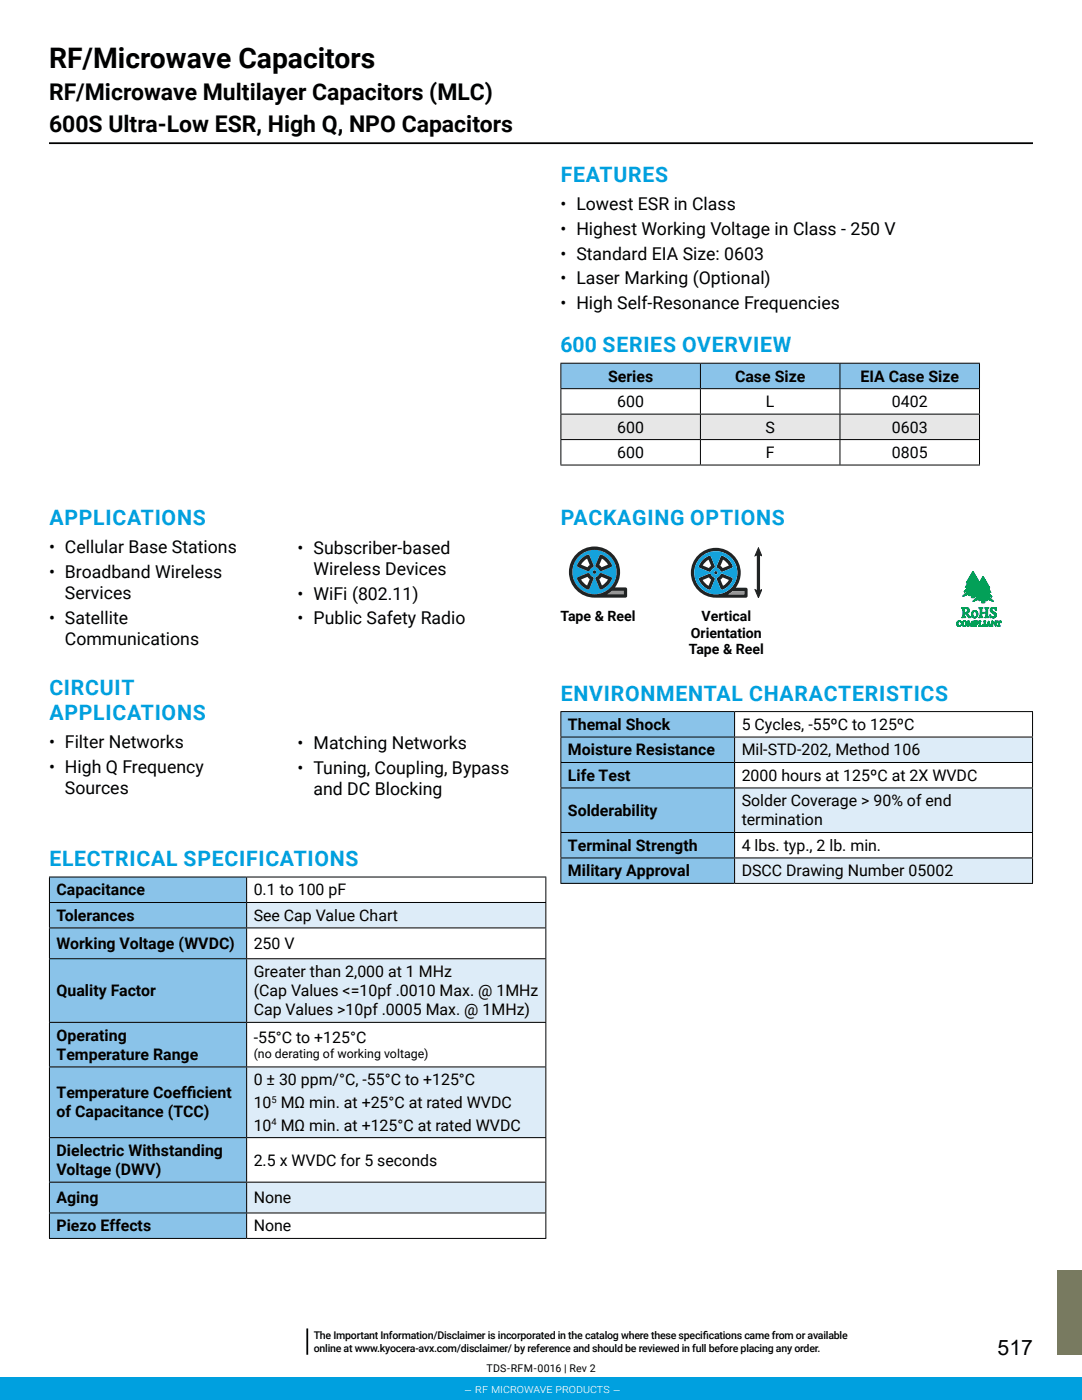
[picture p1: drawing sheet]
<svg xmlns="http://www.w3.org/2000/svg" width="216mm" height="279mm" viewBox="0 0 216 279" stroke-linecap="round" stroke-linejoin="round" font-family="sans-serif">
<defs><g id="words">
<text font-size="5.6" x="9.8" y="13.7">RF/Microwave Capacitors</text>
<g font-size="4.6">
<text x="9.8" y="20">RF/Microwave Multilayer Capacitors (MLC)</text>
<text x="9.8" y="26.4">600S Ultra-Low ESR, High Q, NPO Capacitors</text>
</g>
<g font-size="4.2" fill="#00a0df">
<text x="111.9" y="36.3">FEATURES</text>
<text x="111.8" y="70.3">600 SERIES OVERVIEW</text>
<text x="9.9" y="104.8">APPLICATIONS</text>
<text x="111.9" y="104.8">PACKAGING OPTIONS</text>
<text x="9.9" y="138.6">CIRCUIT</text>
<text x="9.9" y="143.7">APPLICATIONS</text>
<text x="111.9" y="139.8">ENVIRONMENTAL CHARACTERISTICS</text>
<text x="9.9" y="172.8">ELECTRICAL SPECIFICATIONS</text>
</g>
<text font-size="4.2" x="199.1" y="270.4">517</text>
<g font-size="3.5">
<text x="111.8" y="41.9">• Lowest ESR in Class</text>
<text x="111.8" y="46.9">• Highest Working Voltage in Class - 250 V</text>
<text x="111.8" y="51.8">• Standard EIA Size: 0603</text>
<text x="111.8" y="56.7">• Laser Marking (Optional)</text>
<text x="111.8" y="61.7">• High Self-Resonance Frequencies</text>
<text x="9.8" y="110.4">• Cellular Base Stations</text>
<text x="59.4" y="110.5">• Subscriber-based</text>
<text x="9.8" y="115.4">• Broadband Wireless</text>
<text x="13" y="119.6">Services</text>
<text x="59.4" y="119.7">• WiFi (802.11)</text>
<text x="62.6" y="114.7">Wireless Devices</text>
<text x="9.8" y="124.5">• Satellite</text>
<text x="59.4" y="124.6">• Public Safety Radio</text>
<text x="13" y="128.8">Communications</text>
<text x="9.8" y="149.4">• Filter Networks</text>
<text x="59.4" y="149.4">• Matching Networks</text>
<text x="9.8" y="154.3">• High Q Frequency</text>
<text x="59.4" y="154.4">• Tuning, Coupling, Bypass</text>
<text x="13" y="158.5">Sources</text>
<text x="62.6" y="158.6">and DC Blocking</text>
</g>
<g font-size="3.2">
<text x="121.3" y="76.2">Series</text>
<text x="146.7" y="76.2">Case Size</text>
<text x="171.7" y="76.2">EIA Case Size</text>
<text x="123.2" y="81.2">600</text>
<text x="152.8" y="81.2">L</text>
<text x="178" y="81.2">0402</text>
<text x="123.2" y="86.3">600</text>
<text x="152.7" y="86.3">S</text>
<text x="178" y="86.3">0603</text>
<text x="123.2" y="91.4">600</text>
<text x="152.8" y="91.4">F</text>
<text x="178" y="91.4">0805</text>
<text x="113.3" y="145.7">Themal Shock</text>
<text x="148" y="145.7">5 Cycles, -55ºC to 125ºC</text>
<text x="113.3" y="150.8">Moisture Resistance</text>
<text x="113.3" y="155.8">Life Test</text>
<text x="148" y="150.8">Mil-STD-202, Method 106</text>
<text x="148" y="155.8">2000 hours at 125ºC at 2X WVDC</text>
<text x="148" y="160.9">Solder Coverage &gt; 90% of end</text>
<text x="113.3" y="162.8">Solderability</text>
<text x="148" y="164.7">termination</text>
<text x="113.3" y="169.8">Terminal Strength</text>
<text x="148" y="169.8">4 lbs. typ., 2 lb. min.</text>
<text x="11.3" y="178.7">Capacitance</text>
<text x="50.6" y="178.7">0.1 to 100 pF</text>
<text x="113.3" y="174.9">Military Approval</text>
<text x="148" y="174.9">DSCC Drawing Number 05002</text>
<text x="11.3" y="183.8">Tolerances</text>
<text x="50.6" y="183.8">See Cap Value Chart</text>
<text x="11.3" y="189.4">Working Voltage (WVDC)</text>
<text x="50.6" y="189.4">250 V</text>
<text x="50.6" y="195">Greater than 2,000 at 1 MHz</text>
<text x="11.3" y="198.8">Quality Factor</text>
<text x="50.6" y="198.8">(Cap Values &lt;=10pf .0010 Max. @ 1MHz</text>
<text x="50.6" y="202.6">Cap Values &gt;10pf .0005 Max. @ 1MHz)</text>
<text x="11.3" y="207.7">Operating</text>
<text x="50.6" y="208.1">-55°C to +125°C</text>
<text x="11.3" y="211.5">Temperature Range</text>
<text x="11.3" y="219.2">Temperature Coeff</text>
<text x="37.3" y="219.2">icient</text>
<text x="50.6" y="216.6">0 ± 30 ppm/°C, -55°C to +125°C</text>
<text x="50.6" y="221.1">10 MΩ min. at +25°C at rated WVDC</text>
<text x="11.3" y="223">of Capacitance (TCC)</text>
<text x="50.6" y="225.6">10 MΩ min. at +125°C at rated WVDC</text>
<text x="11.3" y="230.7">Dielectric Withstanding</text>
<text x="50.6" y="232.6">2.5 x WVDC for 5 seconds</text>
<text x="11.3" y="234.5">Voltage (DWV)</text>
<text x="11.3" y="240.1">Aging</text>
<text x="11.3" y="245.7">Piezo Effects</text>
<text x="50.6" y="240.1">None</text>
<text x="50.6" y="245.7">None</text>
</g>
<g font-size="2.8">
<text x="111.8" y="123.8">Tape &amp; Reel</text>
<text x="140" y="123.8">Vertical</text>
<text x="137.4" y="130.6">Tape &amp; Reel</text>
<text x="137.9" y="127.2">Orientation</text>
</g>
<text font-size="2.5" x="50.6" y="211.1">(no derating of working voltage)</text>
<text font-size="2.5" fill="#fff" x="92.6" y="278.4">– rf microwave products –</text>
<g font-size="2.1">
<text x="62.6" y="267.2">The Important Information/Disclaimer is incorporated in the catalog where these specif</text>
<text x="62.6" y="269.8">online at www.kyocera-avx.com/disclaimer/ by reference and should be reviewed in full before placing any order.</text>
<text x="140.2" y="267.2">ications came from or available</text>
<text x="97" y="273.8">TDS-RFM-0016 | Rev 2</text>
</g>
<g font-size="1.9">
<text x="54.2" y="220.1">5</text>
<text x="54.2" y="224.6">4</text>
</g>
</g></defs>
<path d="M9.8 28.6h196.3" fill="none" stroke="#000" stroke-width=".35"/>
<path d="M211 253.5h4.9v16.9h-4.9z" fill="#787a60"/>
<path d="M111.9 72.5h27.9v5.1h-27.9zM139.8 72.5h27.8v5.1h-27.8zM167.6 72.5h27.8v5.1h-27.8z" fill="#8ac3e9"/>
<path d="M111.9 82.6h27.9v5.1h-27.9zM139.8 82.6h27.8v5.1h-27.8zM167.6 82.6h27.8v5.1h-27.8z" fill="#e7e7e7"/>
<g fill="none" stroke="#000" stroke-width=".2">
<path d="M111.8 72.5h83.7M111.8 77.6h83.7M111.9 72.6v4.9M111.9 77.7v4.9M139.8 72.6v4.9M139.8 77.7v4.9M167.6 72.6v4.9M167.6 77.7v4.9M195.4 72.6v4.9M195.4 77.7v4.9M111.8 82.6h83.7M111.8 87.7h83.7"/>
<path d="M111.8 92.8h83.7M111.9 82.7v4.9M111.9 87.8v4.9M139.8 82.7v4.9M139.8 87.8v4.9M167.6 82.7v4.9M167.6 87.8v4.9M195.4 82.7v4.9M195.4 87.8v4.9"/>
</g>
<g fill="#8ac3e9">
<path d="M9.9 175h39.3v5.1h-39.3zM9.9 185.2h39.3v6.1h-39.3zM9.9 204h39.3v8.9h-39.3zM9.9 227h39.3v8.9h-39.3zM9.9 242.1h39.3v5.1h-39.3z"/>
<path d="M9.9 180.1h39.3v5.1h-39.3zM9.9 191.3h39.3v12.7h-39.3zM9.9 212.9h39.3v14.1h-39.3zM9.9 235.9h39.3v6.2h-39.3z"/>
</g>
<path d="M49.2 180.1h59.7v5.1h-59.7zM49.2 191.3h59.7v12.7h-59.7zM49.2 212.9h59.7v14.1h-59.7zM49.2 235.9h59.7v6.2h-59.7z" fill="#ddecf8"/>
<g fill="none" stroke="#000" stroke-width=".2">
<path d="M9.8 175h99.2M9.9 175.1v4.9M49.2 175.1v4.9M108.9 175.1v4.9M9.8 180.1h99.2M9.8 185.2h99.2M9.8 191.3h99.2M9.9 180.2v4.9M9.9 185.3v6M9.9 191.4v12.5M49.2 180.2v4.9M49.2 185.3v6"/>
<path d="M49.2 191.4v12.5M108.9 180.2v4.9M108.9 185.3v6M108.9 191.4v12.5M9.8 204h99.2M9.8 212.9h99.2M9.9 204.1v8.7M9.9 213v13.9M49.2 204.1v8.7M49.2 213v13.9M108.9 204.1v8.7M108.9 213v13.9"/>
<path d="M9.8 227h99.2M9.8 235.9h99.2M9.9 227.1v8.7M9.9 236v6M49.2 227.1v8.7M49.2 236v6M108.9 227.1v8.7M108.9 236v6M9.8 242.1h99.2M9.8 247.2h99.2M9.9 242.2v4.9M49.2 242.2v4.9"/>
<path d="M108.9 242.2v4.9"/>
</g>
<g fill="#8ac3e9">
<path d="M111.9 142h34.7v5.1h-34.7zM111.9 152.2h34.7v5.1h-34.7zM111.9 166.1h34.7v5.1h-34.7z"/>
<path d="M111.9 147.1h34.7v5.1h-34.7zM111.9 157.3h34.7v8.8h-34.7zM111.9 171.2h34.7v5.1h-34.7z"/>
</g>
<path d="M146.6 147.1h59.4v5.1h-59.4zM146.6 157.3h59.4v8.8h-59.4zM146.6 171.2h59.4v5.1h-59.4z" fill="#ddecf8"/>
<g fill="none" stroke="#000" stroke-width=".2">
<path d="M111.8 142h94.3M111.8 147.1h94.3M111.8 152.2h94.3M111.8 157.3h94.3M111.9 142.1v4.9M111.9 147.2v4.9M111.9 152.3v4.9M111.9 157.3v8.8M146.6 142.1v4.9M146.6 147.2v4.9M146.6 152.3v4.9M146.6 157.3v8.8"/>
<path d="M206 142.1v4.9M206 147.2v4.9M206 152.3v4.9M206 157.3v8.8M111.8 166.1h94.3M111.8 171.2h94.3M111.8 176.3h94.3M111.9 166.2v4.9M111.9 171.3v4.9M146.6 166.2v4.9M146.6 171.3v4.9M206 166.2v4.9"/>
<path d="M206 171.3v4.9"/>
</g>
<g fill="#202323">
<path d="M145.3 118.6l.9-.6h2.3v.6zM138.5 114.3a4.3 4.3 0 0 1 8.6 0 4.3 4.3 0 0 1-8.6 0zM139 111.1a5 5 0 0 0-.7 5.3 5 5 0 0 0 4.5 2.9h6l.3-.2 .1-1.5-.2-.3h-2.2a5 5 0 0 0-.9-6.9 5 5 0 0 0-6.9 .7z"/>
<path d="M144.2 115.2l1.2 .5-.5 .7-.6 .5-.5-1.2zM143.1 115.3l-.1 .4 1 2a2.96 2.96 0 0 0 2.2-2.3l-2.2-.9z"/>
<path d="M140.2 115.7l1.3-.5 .4 .5-.5 1.2-.7-.5zM139.5 115.3v.1a2.96 2.96 0 0 0 2.2 2.3l.9-2a.46 .46 0 0 0-.4-.6l-.5-.6z"/>
<path d="M140.7 112.2l.7-.5 .5 1.2-.4 .5-1.3-.5zM140.3 111.7l-.4 .4a.95 .95 0 0 0-.4 1.2l2 .8a.46 .46 0 0 0 .5-.4l.6-.6-.9-2.2a1.47 1.47 0 0 0-1.4 .8z"/>
<path d="M144.3 111.7l.6 .5 .5 .7-1.2 .5-.4-.5zM143.9 111l-.9 2a.46 .46 0 0 0 .4 .5l.2 .2a.45 .45 0 0 0 .6 .4l2-.9a2.96 2.96 0 0 0-2.2-2.3z"/>
<circle cx="142.8" cy="114.3" r=".33"/>
</g>
<path d="M151.3 110.4v7.8z" fill="#202323" stroke="#202323" stroke-width=".64" stroke-linecap="butt"/>
<path d="M151.3 109.3l.7 1.6-.7-.3-.6 .3z" fill="#202323"/>
<path d="M151.3 109.3l.7 1.6-.7-.3-.6 .3z" fill="none" stroke="#202323" stroke-width=".2"/>
<path d="M150.7 117.7l.6 .3 .7-.3-.7 1.6z" fill="#202323"/>
<path d="M150.7 117.7l.6 .3 .7-.3-.7 1.6z" fill="none" stroke="#202323" stroke-width=".2"/>
<path d="M145.3 118.6l.9-.6h2.3v.6z" fill="#999998"/>
<path d="M143.1 115.3l.5-.4a.46 .46 0 0 1 .6-.4l2 .9a2.96 2.96 0 0 1-2.2 2.3l-1-2zM142.5 114.3a.35 .35 0 0 1 .7 0 .35 .35 0 0 1-.7 0zM139.5 115.3l2-.8a.46 .46 0 0 1 .5 .4l.2 .2a.46 .46 0 0 1 .4 .6l-.9 2a2.96 2.96 0 0 1-2.2-2.3zM140.3 111.7l.3-.3a.95 .95 0 0 1 1.2-.4l.8 2a.46 .46 0 0 1-.4 .5l-.2 .2a.46 .46 0 0 1-.5 .4l-2-.9a1.18 1.18 0 0 1 .4-1.1zM143.9 111l.1-.1a2.96 2.96 0 0 1 2.2 2.3l-2 .9a.46 .46 0 0 1-.6-.4l-.2-.2a.46 .46 0 0 1-.4-.5zM138.5 114.3a4.3 4.3 0 0 0 8.6 0 4.3 4.3 0 0 0-8.6 0z" fill="#14a2dc"/>
<path d="M121.2 118.6l.9-.7h2.4v.7z" fill="#999998"/>
<path d="M118.9 115.2l.5-.4a.47 .47 0 0 1 .6-.4l2.1 .9a3 3 0 0 1-2.3 2.3l-1-2zM118.3 114.2a.35 .35 0 0 1 .7 0 .35 .35 0 0 1-.7 0zM115.2 115.2l2-.8a.47 .47 0 0 1 .6 .4l.2 .2a.47 .47 0 0 1 .4 .6l-.9 2a3 3 0 0 1-2.3-2.3zM116 111.5l.3-.3a.97 .97 0 0 1 1.3-.4l.8 2a.47 .47 0 0 1-.4 .6l-.2 .1a.47 .47 0 0 1-.6 .5l-2-1a1.21 1.21 0 0 1 .5-1.1zM119.7 110.8l.1-.1a3 3 0 0 1 2.3 2.3l-2.1 1a.47 .47 0 0 1-.6-.5l-.2-.1a.47 .47 0 0 1-.4-.6zM114.2 114.2a4.4 4.4 0 0 0 8.9 0 4.4 4.4 0 0 0-8.9 0z" fill="#14a2dc"/>
<g fill="#202323">
<path d="M121.2 118.6l.9-.7h2.4v.7zM114.2 114.2a4.4 4.4 0 0 1 8.8 0 4.4 4.4 0 0 1-8.8 0zM114.7 110.9a5.1 5.1 0 0 0-.7 5.4 5.1 5.1 0 0 0 4.6 3h6.2l.3-.2v-1.5l-.1-.3-2.3-.1a5.1 5.1 0 0 0-.9-7 5.1 5.1 0 0 0-7.1 .7z"/>
<path d="M119.6 115.6l.4-.5 1.3 .5-.5 .7-.7 .6zM118.9 115.2l-.1 .4 1 2a3 3 0 0 0 2.3-2.3l-2.1-.9a.47 .47 0 0 0-.6 .4z"/>
<path d="M115.9 115.6l1.3-.5 .5 .5-.6 1.3-.6-.6zM115.2 115.2v.1a3 3 0 0 0 2.3 2.3l.9-2a.47 .47 0 0 0-.4-.6l-.2-.2a.47 .47 0 0 0-.6-.4z"/>
<path d="M116.5 112l.6-.5 .6 1.3-.5 .4-1.3-.5zM116 111.5l-.3 .4a.97 .97 0 0 0-.5 1.2l2 .9a.47 .47 0 0 0 .6-.5l.2-.1a.47 .47 0 0 0 .4-.6l-.9-2.1a1.21 1.21 0 0 0-1.2 .5z"/>
<path d="M120.1 111.5l.7 .5 .5 .7-1.3 .5-.4-.4zM119.7 110.8l-.9 2a.47 .47 0 0 0 .4 .6l.2 .1a.47 .47 0 0 0 .6 .5l2.1-1a3 3 0 0 0-2.3-2.3z"/>
<circle cx="118.6" cy="114.2" r=".34"/>
</g>
<path d="M191.9 121.3h1.2z" fill="#00a04f"/>
<path d="M191.9 121.3h1.2z" fill="none" stroke="#00a04f" stroke-width=".2"/>
<path d="M191.9 121.3h1.1z" fill="#00a04f"/>
<path d="M191.9 121.3h1.1z" fill="none" stroke="#00a04f" stroke-width=".2"/>
<path d="M191.9 121.3h1z" fill="#00a04f"/>
<path d="M191.9 121.3h1z" fill="none" stroke="#00a04f" stroke-width=".2"/>
<path d="M191.9 121.3h.9z" fill="#00a04f"/>
<path d="M191.9 121.3h.9z" fill="none" stroke="#00a04f" stroke-width=".2"/>
<path d="M191.9 121.3h.8z" fill="#00a04f"/>
<path d="M191.9 121.3h.8z" fill="none" stroke="#00a04f" stroke-width=".2"/>
<path d="M191.9 121.3h.8z" fill="#00a04f"/>
<path d="M191.9 121.3h.8z" fill="none" stroke="#00a04f" stroke-width=".2"/>
<path d="M191.9 121.3h1.2z" fill="#00a04f"/>
<path d="M191.9 121.3h1.2z" fill="none" stroke="#00a04f" stroke-width=".2"/>
<path d="M191.9 121.4h1.3z" fill="#00a04f"/>
<path d="M191.9 121.4h1.3z" fill="none" stroke="#00a04f" stroke-width=".2"/>
<path d="M191.9 121.4h1.3z" fill="#00a04f"/>
<path d="M191.9 121.4h1.3z" fill="none" stroke="#00a04f" stroke-width=".2"/>
<path d="M192 121.4h1.2z" fill="#00a04f"/>
<path d="M192 121.4h1.2z" fill="none" stroke="#00a04f" stroke-width=".2"/>
<path d="M192.6 121.4h.6z" fill="#00a04f"/>
<path d="M192.6 121.4h.6z" fill="none" stroke="#00a04f" stroke-width=".2"/>
<path d="M192.5 121.4h.1" fill="none" stroke="#00a04f" stroke-width=".2"/>
<path d="M192.6 121.4h.6z" fill="#00a04f"/>
<path d="M192.6 121.4h.6z" fill="none" stroke="#00a04f" stroke-width=".2"/>
<path d="M192.7 121.4h.5z" fill="#00a04f"/>
<path d="M192.7 121.4h.5z" fill="none" stroke="#00a04f" stroke-width=".2"/>
<path d="M192.8 121.4h.4z" fill="#00a04f"/>
<path d="M192.8 121.4h.4z" fill="none" stroke="#00a04f" stroke-width=".2"/>
<path d="M192.1 121.5l.4-.1z" fill="#00a04f"/>
<path d="M192.1 121.5l.4-.1z" fill="none" stroke="#00a04f" stroke-width=".2"/>
<path d="M192.1 121.5l.5-.1z" fill="#00a04f"/>
<path d="M192.1 121.5l.5-.1z" fill="none" stroke="#00a04f" stroke-width=".2"/>
<path d="M192 121.4h.6z" fill="#00a04f"/>
<path d="M192 121.4h.6z" fill="none" stroke="#00a04f" stroke-width=".2"/>
<path d="M192.8 121.4h.4z" fill="#00a04f"/>
<path d="M192.8 121.4h.4z" fill="none" stroke="#00a04f" stroke-width=".2"/>
<path d="M192.1 121.5l.4-.1z" fill="#00a04f"/>
<path d="M192.1 121.5l.4-.1z" fill="none" stroke="#00a04f" stroke-width=".2"/>
<path d="M192.1 121.5h.4z" fill="#00a04f"/>
<path d="M192.1 121.5h.4z" fill="none" stroke="#00a04f" stroke-width=".2"/>
<path d="M192.1 121.5h.4z" fill="#00a04f"/>
<path d="M192.1 121.5h.4z" fill="none" stroke="#00a04f" stroke-width=".2"/>
<path d="M192.9 121.5l.3-.1z" fill="#00a04f"/>
<path d="M192.9 121.5l.3-.1z" fill="none" stroke="#00a04f" stroke-width=".2"/>
<path d="M193 121.5h.3z" fill="#00a04f"/>
<path d="M193 121.5h.3z" fill="none" stroke="#00a04f" stroke-width=".2"/>
<path d="M193 121.5h.3z" fill="#00a04f"/>
<path d="M193 121.5h.3z" fill="none" stroke="#00a04f" stroke-width=".2"/>
<path d="M192.1 121.6l.4-.1z" fill="#00a04f"/>
<path d="M192.1 121.6l.4-.1z" fill="none" stroke="#00a04f" stroke-width=".2"/>
<path d="M192.1 121.5h.4z" fill="#00a04f"/>
<path d="M192.1 121.5h.4z" fill="none" stroke="#00a04f" stroke-width=".2"/>
<path d="M193 121.6h.4z" fill="#00a04f"/>
<path d="M193 121.6h.4z" fill="none" stroke="#00a04f" stroke-width=".2"/>
<path d="M193 121.6h.4z" fill="#00a04f"/>
<path d="M193 121.6h.4z" fill="none" stroke="#00a04f" stroke-width=".2"/>
<path d="M193.1 121.6h.3z" fill="#00a04f"/>
<path d="M193.1 121.6h.3z" fill="none" stroke="#00a04f" stroke-width=".2"/>
<path d="M193.1 121.7h.3z" fill="#00a04f"/>
<path d="M193.1 121.7h.3z" fill="none" stroke="#00a04f" stroke-width=".2"/>
<path d="M193.1 121.7h.3z" fill="#00a04f"/>
<path d="M193.1 121.7h.3z" fill="none" stroke="#00a04f" stroke-width=".2"/>
<path d="M193.1 121.8h.3z" fill="#00a04f"/>
<path d="M193.1 121.8h.3z" fill="none" stroke="#00a04f" stroke-width=".2"/>
<path d="M193.1 121.8h.3z" fill="#00a04f"/>
<path d="M193.1 121.8h.3z" fill="none" stroke="#00a04f" stroke-width=".2"/>
<path d="M193.1 121.9l.3-.1z" fill="#00a04f"/>
<path d="M193.1 121.9l.3-.1z" fill="none" stroke="#00a04f" stroke-width=".2"/>
<path d="M193.1 122l.3-.1z" fill="#00a04f"/>
<path d="M193.1 122l.3-.1z" fill="none" stroke="#00a04f" stroke-width=".2"/>
<path d="M193.1 121.9h.3l-.3 .1z" fill="#00a04f"/>
<path d="M193.1 121.9h.3l-.3 .1z" fill="none" stroke="#00a04f" stroke-width=".2"/>
<path d="M193.1 122h.3z" fill="#00a04f"/>
<path d="M193.1 122h.3z" fill="none" stroke="#00a04f" stroke-width=".2"/>
<path d="M193.1 122l.3 .1z" fill="#00a04f"/>
<path d="M193.1 122l.3 .1z" fill="none" stroke="#00a04f" stroke-width=".2"/>
<path d="M193 122.2l.4-.1z" fill="#00a04f"/>
<path d="M193 122.1h.4z" fill="none" stroke="#00a04f" stroke-width=".2"/>
<path d="M193 122.1h.4z" fill="#00a04f"/>
<path d="M193 122.1h.4z" fill="none" stroke="#00a04f" stroke-width=".2"/>
<path d="M192.9 122.2l.4-.1z" fill="#00a04f"/>
<path d="M192.9 122.2l.4-.1z" fill="none" stroke="#00a04f" stroke-width=".2"/>
<path d="M192.9 122.2l.4-.1z" fill="#00a04f"/>
<path d="M192.9 122.2l.4-.1z" fill="none" stroke="#00a04f" stroke-width=".2"/>
<path d="M192.8 122.2h.4z" fill="#00a04f"/>
<path d="M192.8 122.2h.4z" fill="none" stroke="#00a04f" stroke-width=".2"/>
<path d="M192.1 121.6h.4z" fill="#00a04f"/>
<path d="M192.1 121.6h.4z" fill="none" stroke="#00a04f" stroke-width=".2"/>
<path d="M192.1 121.7l.4-.1v.6z" fill="#00a04f"/>
<path d="M192.1 121.7l.4-.1v.6z" fill="none" stroke="#00a04f" stroke-width=".2"/>
<path d="M192.7 122.2h.5z" fill="#00a04f"/>
<path d="M192.7 122.2h.5z" fill="none" stroke="#00a04f" stroke-width=".2"/>
<path d="M192.7 122.2h.5z" fill="#00a04f"/>
<path d="M192.7 122.2h.5z" fill="none" stroke="#00a04f" stroke-width=".2"/>
<path d="M192.5 122.4l.6-.1z" fill="#00a04f"/>
<path d="M192.5 122.4l.6-.1z" fill="none" stroke="#00a04f" stroke-width=".2"/>
<path d="M192.5 122.4l.7-.1z" fill="#00a04f"/>
<path d="M192.5 122.4l.7-.1z" fill="none" stroke="#00a04f" stroke-width=".2"/>
<path d="M192.5 122.4l.2-.2 .5 .1z" fill="#00a04f"/>
<path d="M192.5 122.4l.2-.2 .5 .1z" fill="none" stroke="#00a04f" stroke-width=".2"/>
<path d="M192.5 122.4l.2-.2z" fill="#00a04f"/>
<path d="M192.5 122.4l.2-.2z" fill="none" stroke="#00a04f" stroke-width=".2"/>
<path d="M192.5 122.2h.1l-.1 .2z" fill="#00a04f"/>
<path d="M192.5 122.2h.1l-.1 .2z" fill="none" stroke="#00a04f" stroke-width=".2"/>
<path d="M192.5 122.2l-.4 .7z" fill="#00a04f"/>
<path d="M192.5 122.2l-.4 .7z" fill="none" stroke="#00a04f" stroke-width=".2"/>
<path d="M192.1 121.7l.4 .5-.4 .7z" fill="#00a04f"/>
<path d="M192.1 121.7l.4 .5-.4 .7z" fill="none" stroke="#00a04f" stroke-width=".2"/>
<path d="M192.5 122.4v.5h-.4z" fill="#00a04f"/>
<path d="M192.5 122.4v.5h-.4z" fill="none" stroke="#00a04f" stroke-width=".2"/>
<path d="M192.5 122.4l.4-.1z" fill="#00a04f"/>
<path d="M192.5 122.4l.4-.1z" fill="none" stroke="#00a04f" stroke-width=".2"/>
<path d="M192.6 122.4l.3-.1 .5 .6z" fill="#00a04f"/>
<path d="M192.6 122.4l.3-.1 .5 .6z" fill="none" stroke="#00a04f" stroke-width=".2"/>
<path d="M192.1 122.9h.4z" fill="#00a04f"/>
<path d="M192.1 122.9h.4z" fill="none" stroke="#00a04f" stroke-width=".2"/>
<path d="M192.1 123l.4-.1z" fill="#00a04f"/>
<path d="M192.1 123l.4-.1z" fill="none" stroke="#00a04f" stroke-width=".2"/>
<path d="M192.1 123h.4z" fill="#00a04f"/>
<path d="M192.1 123h.4z" fill="none" stroke="#00a04f" stroke-width=".2"/>
<path d="M192.1 123h.4z" fill="#00a04f"/>
<path d="M192.1 123h.4z" fill="none" stroke="#00a04f" stroke-width=".2"/>
<path d="M192.1 123h.4z" fill="#00a04f"/>
<path d="M192.1 123h.4z" fill="none" stroke="#00a04f" stroke-width=".2"/>
<path d="M192.1 123.1h.4z" fill="#00a04f"/>
<path d="M192.1 123.1h.4z" fill="none" stroke="#00a04f" stroke-width=".2"/>
<path d="M192.1 123.1h.4z" fill="#00a04f"/>
<path d="M192.1 123.1h.4z" fill="none" stroke="#00a04f" stroke-width=".2"/>
<path d="M192.1 123.1l.5 .1z" fill="#00a04f"/>
<path d="M192.1 123.1l.5 .1z" fill="none" stroke="#00a04f" stroke-width=".2"/>
<path d="M192 123.2h.6z" fill="#00a04f"/>
<path d="M192 123.2h.6z" fill="none" stroke="#00a04f" stroke-width=".2"/>
<path d="M192 123.2h.6z" fill="#00a04f"/>
<path d="M192 123.2h.6z" fill="none" stroke="#00a04f" stroke-width=".2"/>
<path d="M192 123.2h.7z" fill="#00a04f"/>
<path d="M192 123.2h.7z" fill="none" stroke="#00a04f" stroke-width=".2"/>
<path d="M191.9 123.3l.8-.1z" fill="#00a04f"/>
<path d="M191.9 123.3l.8-.1z" fill="none" stroke="#00a04f" stroke-width=".2"/>
<path d="M192 123.2h.7l-.8 .1z" fill="#00a04f"/>
<path d="M192 123.2h.7l-.8 .1z" fill="none" stroke="#00a04f" stroke-width=".2"/>
<path d="M192 123.2h.1" fill="none" stroke="#00a04f" stroke-width=".2"/>
<path d="M191.9 123.3l.8-.1z" fill="#00a04f"/>
<path d="M191.9 123.3l.8-.1z" fill="none" stroke="#00a04f" stroke-width=".2"/>
<path d="M193.3 123.3l.5-.1z" fill="#00a04f"/>
<path d="M193.3 123.3l.5-.1z" fill="none" stroke="#00a04f" stroke-width=".2"/>
<path d="M193.3 123.3l.4-.1z" fill="#00a04f"/>
<path d="M193.3 123.3l.4-.1z" fill="none" stroke="#00a04f" stroke-width=".2"/>
<path d="M193.3 123.3l.3-.1z" fill="#00a04f"/>
<path d="M193.3 123.3l.3-.1z" fill="none" stroke="#00a04f" stroke-width=".2"/>
<path d="M193.3 123.3l.3-.2z" fill="#00a04f"/>
<path d="M193.3 123.3l.3-.2z" fill="none" stroke="#00a04f" stroke-width=".2"/>
<path d="M193.5 123l-.2 .3z" fill="#00a04f"/>
<path d="M193.5 123l-.2 .3z" fill="none" stroke="#00a04f" stroke-width=".2"/>
<path d="M193.4 122.9l.1 .1-.2 .3z" fill="#00a04f"/>
<path d="M193.4 122.9l.1 .1-.2 .3z" fill="none" stroke="#00a04f" stroke-width=".2"/>
<path d="M192.6 122.4l.8 .5-.1 .4z" fill="#00a04f"/>
<path d="M192.6 122.4l.8 .5-.1 .4z" fill="none" stroke="#00a04f" stroke-width=".2"/>
<path d="M193.3 123.3l.5-.1z" fill="#00a04f"/>
<path d="M193.3 123.3l.5-.1z" fill="none" stroke="#00a04f" stroke-width=".2"/>
<path d="M194.4 121.9h.2z" fill="#00a04f"/>
<path d="M194.4 121.9h.2z" fill="none" stroke="#00a04f" stroke-width=".2"/>
<path d="M194.3 121.9h.3z" fill="#00a04f"/>
<path d="M194.3 121.9h.3z" fill="none" stroke="#00a04f" stroke-width=".2"/>
<path d="M194.3 121.9h.1z" fill="#00a04f"/>
<path d="M194.3 121.9h.1z" fill="none" stroke="#00a04f" stroke-width=".2"/>
<path d="M194.3 121.9h.4z" fill="#00a04f"/>
<path d="M194.3 121.9h.4z" fill="none" stroke="#00a04f" stroke-width=".2"/>
<path d="M194.2 121.9h.5z" fill="#00a04f"/>
<path d="M194.2 121.9h.5z" fill="none" stroke="#00a04f" stroke-width=".2"/>
<path d="M194.2 122l.5-.1z" fill="#00a04f"/>
<path d="M194.2 122l.5-.1z" fill="none" stroke="#00a04f" stroke-width=".2"/>
<path d="M194.2 122l.5-.1z" fill="#00a04f"/>
<path d="M194.2 122l.5-.1z" fill="none" stroke="#00a04f" stroke-width=".2"/>
<path d="M194.5 122l.2-.1z" fill="#00a04f"/>
<path d="M194.5 122l.2-.1z" fill="none" stroke="#00a04f" stroke-width=".2"/>
<path d="M194.5 122l.2-.1z" fill="#00a04f"/>
<path d="M194.5 122l.2-.1z" fill="none" stroke="#00a04f" stroke-width=".2"/>
<path d="M194.5 122h.4z" fill="#00a04f"/>
<path d="M194.5 122h.4z" fill="none" stroke="#00a04f" stroke-width=".2"/>
<path d="M194.1 122h.4z" fill="#00a04f"/>
<path d="M194.1 122h.4z" fill="none" stroke="#00a04f" stroke-width=".2"/>
<path d="M194.1 122h.4z" fill="#00a04f"/>
<path d="M194.1 122h.4z" fill="none" stroke="#00a04f" stroke-width=".2"/>
<path d="M194.1 122h.3z" fill="#00a04f"/>
<path d="M194.1 122h.3z" fill="none" stroke="#00a04f" stroke-width=".2"/>
<path d="M194.5 122h.4z" fill="#00a04f"/>
<path d="M194.5 122h.4z" fill="none" stroke="#00a04f" stroke-width=".2"/>
<path d="M194.1 122h.2z" fill="#00a04f"/>
<path d="M194.1 122h.2z" fill="none" stroke="#00a04f" stroke-width=".2"/>
<path d="M194.1 122h.2z" fill="#00a04f"/>
<path d="M194.1 122h.2z" fill="none" stroke="#00a04f" stroke-width=".2"/>
<path d="M194.6 122h.3z" fill="#00a04f"/>
<path d="M194.6 122h.3z" fill="none" stroke="#00a04f" stroke-width=".2"/>
<path d="M194.7 122.1h.3z" fill="#00a04f"/>
<path d="M194.7 122.1h.3z" fill="none" stroke="#00a04f" stroke-width=".2"/>
<path d="M194 122.1l.3-.1z" fill="#00a04f"/>
<path d="M194 122.1l.3-.1z" fill="none" stroke="#00a04f" stroke-width=".2"/>
<path d="M194 122.1l.3-.1z" fill="#00a04f"/>
<path d="M194 122.1l.3-.1z" fill="none" stroke="#00a04f" stroke-width=".2"/>
<path d="M194.7 122.1h.3z" fill="#00a04f"/>
<path d="M194.7 122.1h.3z" fill="none" stroke="#00a04f" stroke-width=".2"/>
<path d="M194.7 122.1h.3v.1z" fill="#00a04f"/>
<path d="M194.7 122.1h.3v.1z" fill="none" stroke="#00a04f" stroke-width=".2"/>
<path d="M194 122.2l.2-.1z" fill="#00a04f"/>
<path d="M194 122.2l.2-.1z" fill="none" stroke="#00a04f" stroke-width=".2"/>
<path d="M194 122.1h.2l-.2 .1z" fill="#00a04f"/>
<path d="M194 122.1h.2l-.2 .1z" fill="none" stroke="#00a04f" stroke-width=".2"/>
<path d="M194.7 122.1l.3 .1z" fill="#00a04f"/>
<path d="M194.7 122.1l.3 .1z" fill="none" stroke="#00a04f" stroke-width=".2"/>
<path d="M194 122.2h.2z" fill="#00a04f"/>
<path d="M194 122.2h.2z" fill="none" stroke="#00a04f" stroke-width=".2"/>
<path d="M194.8 122.2l.3 .1z" fill="#00a04f"/>
<path d="M194.8 122.2l.3 .1z" fill="none" stroke="#00a04f" stroke-width=".2"/>
<path d="M194.8 122.2l.3 .1h-.3z" fill="#00a04f"/>
<path d="M194.8 122.2l.3 .1h-.3z" fill="none" stroke="#00a04f" stroke-width=".2"/>
<path d="M194 122.2h.1l-.2 .1z" fill="#00a04f"/>
<path d="M194 122.2h.1l-.2 .1z" fill="none" stroke="#00a04f" stroke-width=".2"/>
<path d="M193.9 122.3l.2-.1v.2z" fill="#00a04f"/>
<path d="M193.9 122.3l.2-.1v.2z" fill="none" stroke="#00a04f" stroke-width=".2"/>
<path d="M194.8 122.3h.3v.1z" fill="#00a04f"/>
<path d="M194.8 122.3h.3v.1z" fill="none" stroke="#00a04f" stroke-width=".2"/>
<path d="M194.8 122.3l.3 .1h-.3z" fill="#00a04f"/>
<path d="M194.8 122.3l.3 .1h-.3z" fill="none" stroke="#00a04f" stroke-width=".2"/>
<path d="M193.9 122.3l.2 .1-.2 .1z" fill="#00a04f"/>
<path d="M193.9 122.3l.2 .1-.2 .1z" fill="none" stroke="#00a04f" stroke-width=".2"/>
<path d="M193.9 122.5l.2-.1z" fill="#00a04f"/>
<path d="M193.9 122.5l.2-.1z" fill="none" stroke="#00a04f" stroke-width=".2"/>
<path d="M194.8 122.4h.3z" fill="#00a04f"/>
<path d="M194.8 122.4h.3z" fill="none" stroke="#00a04f" stroke-width=".2"/>
<path d="M194.9 122.5l.2-.1v.2z" fill="#00a04f"/>
<path d="M194.9 122.5l.2-.1v.2z" fill="none" stroke="#00a04f" stroke-width=".2"/>
<path d="M193.9 122.5h.2l-.2 .1z" fill="#00a04f"/>
<path d="M193.9 122.5h.2l-.2 .1z" fill="none" stroke="#00a04f" stroke-width=".2"/>
<path d="M193.9 122.6l.2-.1v.1z" fill="#00a04f"/>
<path d="M193.9 122.6l.2-.1v.1z" fill="none" stroke="#00a04f" stroke-width=".2"/>
<path d="M194.9 122.5l.2 .1-.2 .1z" fill="#00a04f"/>
<path d="M194.9 122.5l.2 .1-.2 .1z" fill="none" stroke="#00a04f" stroke-width=".2"/>
<path d="M194.9 122.7l.2-.1v.1z" fill="#00a04f"/>
<path d="M194.9 122.7l.2-.1v.1z" fill="none" stroke="#00a04f" stroke-width=".2"/>
<path d="M193.9 122.7l.2-.1v.1z" fill="#00a04f"/>
<path d="M193.9 122.7l.2-.1v.1z" fill="none" stroke="#00a04f" stroke-width=".2"/>
<path d="M193.9 122.6h.2l-.2 .1z" fill="#00a04f"/>
<path d="M193.9 122.6h.2l-.2 .1z" fill="none" stroke="#00a04f" stroke-width=".2"/>
<path d="M194.9 122.7h.2l-.2 .1z" fill="#00a04f"/>
<path d="M194.9 122.7h.2l-.2 .1z" fill="none" stroke="#00a04f" stroke-width=".2"/>
<path d="M194.9 122.8l.2-.1v.1z" fill="#00a04f"/>
<path d="M194.9 122.8l.2-.1v.1z" fill="none" stroke="#00a04f" stroke-width=".2"/>
<path d="M193.9 122.7h.2l.1 .2z" fill="#00a04f"/>
<path d="M193.9 122.7h.2l.1 .2z" fill="none" stroke="#00a04f" stroke-width=".2"/>
<path d="M193.9 122.7l.3 .2h-.3z" fill="#00a04f"/>
<path d="M193.9 122.7l.3 .2h-.3z" fill="none" stroke="#00a04f" stroke-width=".2"/>
<path d="M194.9 122.8h.2l-.3 .1z" fill="#00a04f"/>
<path d="M194.9 122.8h.2l-.3 .1z" fill="none" stroke="#00a04f" stroke-width=".2"/>
<path d="M194.8 122.9l.3-.1-.1 .2z" fill="#00a04f"/>
<path d="M194.8 122.9l.3-.1-.1 .2z" fill="none" stroke="#00a04f" stroke-width=".2"/>
<path d="M193.9 122.9h.3v.1z" fill="#00a04f"/>
<path d="M193.9 122.9h.3v.1z" fill="none" stroke="#00a04f" stroke-width=".2"/>
<path d="M193.9 122.9l.3 .1z" fill="#00a04f"/>
<path d="M193.9 122.9l.3 .1z" fill="none" stroke="#00a04f" stroke-width=".2"/>
<path d="M194.8 122.9l.2 .1h-.2z" fill="#00a04f"/>
<path d="M194.8 122.9l.2 .1h-.2z" fill="none" stroke="#00a04f" stroke-width=".2"/>
<path d="M194 123h.2z" fill="#00a04f"/>
<path d="M194 123h.2z" fill="none" stroke="#00a04f" stroke-width=".2"/>
<path d="M194.8 123h.2z" fill="#00a04f"/>
<path d="M194.8 123h.2z" fill="none" stroke="#00a04f" stroke-width=".2"/>
<path d="M194.8 123.1l.2-.1z" fill="#00a04f"/>
<path d="M194.8 123.1l.2-.1z" fill="none" stroke="#00a04f" stroke-width=".2"/>
<path d="M194 123.1h.3z" fill="#00a04f"/>
<path d="M194 123.1h.3z" fill="none" stroke="#00a04f" stroke-width=".2"/>
<path d="M194 123h.2l-.2 .1z" fill="#00a04f"/>
<path d="M194 123h.2l-.2 .1z" fill="none" stroke="#00a04f" stroke-width=".2"/>
<path d="M194 123.1h.3z" fill="#00a04f"/>
<path d="M194 123.1h.3z" fill="none" stroke="#00a04f" stroke-width=".2"/>
<path d="M194.7 123.1h.3z" fill="#00a04f"/>
<path d="M194.7 123.1h.3z" fill="none" stroke="#00a04f" stroke-width=".2"/>
<path d="M194.7 123.1h.3z" fill="#00a04f"/>
<path d="M194.7 123.1h.3z" fill="none" stroke="#00a04f" stroke-width=".2"/>
<path d="M194.6 123.2l.3-.1z" fill="#00a04f"/>
<path d="M194.6 123.2l.3-.1z" fill="none" stroke="#00a04f" stroke-width=".2"/>
<path d="M194.1 123.2h.3z" fill="#00a04f"/>
<path d="M194.1 123.2h.3z" fill="none" stroke="#00a04f" stroke-width=".2"/>
<path d="M194 123.1h.3z" fill="#00a04f"/>
<path d="M194 123.1h.3z" fill="none" stroke="#00a04f" stroke-width=".2"/>
<path d="M194.6 123.2l.3-.1z" fill="#00a04f"/>
<path d="M194.6 123.2l.3-.1z" fill="none" stroke="#00a04f" stroke-width=".2"/>
<path d="M194.1 123.2h.3z" fill="#00a04f"/>
<path d="M194.1 123.2h.3z" fill="none" stroke="#00a04f" stroke-width=".2"/>
<path d="M194.6 123.2h.2z" fill="#00a04f"/>
<path d="M194.6 123.2h.2z" fill="none" stroke="#00a04f" stroke-width=".2"/>
<path d="M194.6 123.2h.2z" fill="#00a04f"/>
<path d="M194.6 123.2h.2z" fill="none" stroke="#00a04f" stroke-width=".2"/>
<path d="M194.2 123.3l.6-.1z" fill="#00a04f"/>
<path d="M194.2 123.3l.6-.1z" fill="none" stroke="#00a04f" stroke-width=".2"/>
<path d="M194.2 123.3l.4-.1z" fill="#00a04f"/>
<path d="M194.2 123.3l.4-.1z" fill="none" stroke="#00a04f" stroke-width=".2"/>
<path d="M194.2 123.3l.3-.1z" fill="#00a04f"/>
<path d="M194.2 123.3l.3-.1z" fill="none" stroke="#00a04f" stroke-width=".2"/>
<path d="M194.2 123.3l.3-.1z" fill="#00a04f"/>
<path d="M194.2 123.3l.3-.1z" fill="none" stroke="#00a04f" stroke-width=".2"/>
<path d="M194.1 123.2h.3z" fill="#00a04f"/>
<path d="M194.1 123.2h.3z" fill="none" stroke="#00a04f" stroke-width=".2"/>
<path d="M194.2 123.3l.6-.1z" fill="#00a04f"/>
<path d="M194.2 123.3l.6-.1z" fill="none" stroke="#00a04f" stroke-width=".2"/>
<path d="M194.4 123.3h.3z" fill="#00a04f"/>
<path d="M194.4 123.3h.3z" fill="none" stroke="#00a04f" stroke-width=".2"/>
<path d="M194.2 123.3h.5z" fill="#00a04f"/>
<path d="M194.2 123.3h.5z" fill="none" stroke="#00a04f" stroke-width=".2"/>
<path d="M194.4 123.3h.3z" fill="#00a04f"/>
<path d="M194.4 123.3h.3z" fill="none" stroke="#00a04f" stroke-width=".2"/>
<path d="M194.5 123.3h.2z" fill="#00a04f"/>
<path d="M194.5 123.3h.2z" fill="none" stroke="#00a04f" stroke-width=".2"/>
<path d="M194.4 123.3h.1z" fill="#00a04f"/>
<path d="M194.4 123.3h.1z" fill="none" stroke="#00a04f" stroke-width=".2"/>
<path d="M195.3 121.3h.8z" fill="#00a04f"/>
<path d="M195.3 121.3h.8z" fill="none" stroke="#00a04f" stroke-width=".2"/>
<path d="M195.3 121.3h.8z" fill="#00a04f"/>
<path d="M195.3 121.3h.8z" fill="none" stroke="#00a04f" stroke-width=".2"/>
<path d="M196.5 121.3h.8z" fill="#00a04f"/>
<path d="M196.5 121.3h.8z" fill="none" stroke="#00a04f" stroke-width=".2"/>
<path d="M196.5 121.3h.8z" fill="#00a04f"/>
<path d="M196.5 121.3h.8z" fill="none" stroke="#00a04f" stroke-width=".2"/>
<path d="M195.3 121.3h.8z" fill="#00a04f"/>
<path d="M195.3 121.3h.8z" fill="none" stroke="#00a04f" stroke-width=".2"/>
<path d="M195.4 121.4l.7-.1z" fill="#00a04f"/>
<path d="M195.4 121.4l.7-.1z" fill="none" stroke="#00a04f" stroke-width=".2"/>
<path d="M196.5 121.3h.8z" fill="#00a04f"/>
<path d="M196.5 121.3h.8z" fill="none" stroke="#00a04f" stroke-width=".2"/>
<path d="M196.6 121.4l.7-.1z" fill="#00a04f"/>
<path d="M196.6 121.4l.7-.1z" fill="none" stroke="#00a04f" stroke-width=".2"/>
<path d="M195.4 121.4h.7z" fill="#00a04f"/>
<path d="M195.4 121.4h.7z" fill="none" stroke="#00a04f" stroke-width=".2"/>
<path d="M195.5 121.4h.6z" fill="#00a04f"/>
<path d="M195.5 121.4h.6z" fill="none" stroke="#00a04f" stroke-width=".2"/>
<path d="M196.6 121.4h.6z" fill="#00a04f"/>
<path d="M196.6 121.4h.6z" fill="none" stroke="#00a04f" stroke-width=".2"/>
<path d="M196.7 121.4h.5z" fill="#00a04f"/>
<path d="M196.7 121.4h.5z" fill="none" stroke="#00a04f" stroke-width=".2"/>
<path d="M195.5 121.4h.5z" fill="#00a04f"/>
<path d="M195.5 121.4h.5z" fill="none" stroke="#00a04f" stroke-width=".2"/>
<path d="M195.5 121.4h.5z" fill="#00a04f"/>
<path d="M195.5 121.4h.5z" fill="none" stroke="#00a04f" stroke-width=".2"/>
<path d="M196.7 121.4h.5z" fill="#00a04f"/>
<path d="M196.7 121.4h.5z" fill="none" stroke="#00a04f" stroke-width=".2"/>
<path d="M196.7 121.4h.5z" fill="#00a04f"/>
<path d="M196.7 121.4h.5z" fill="none" stroke="#00a04f" stroke-width=".2"/>
<path d="M196.7 121.4h.5z" fill="#00a04f"/>
<path d="M196.7 121.4h.5z" fill="none" stroke="#00a04f" stroke-width=".2"/>
<path d="M195.5 121.4h.4z" fill="#00a04f"/>
<path d="M195.5 121.4h.4z" fill="none" stroke="#00a04f" stroke-width=".2"/>
<path d="M195.5 121.5l.4-.1z" fill="#00a04f"/>
<path d="M195.5 121.5l.4-.1z" fill="none" stroke="#00a04f" stroke-width=".2"/>
<path d="M196.7 121.4h.4z" fill="#00a04f"/>
<path d="M196.7 121.4h.4z" fill="none" stroke="#00a04f" stroke-width=".2"/>
<path d="M196.7 121.5l.4-.1z" fill="#00a04f"/>
<path d="M196.7 121.5l.4-.1z" fill="none" stroke="#00a04f" stroke-width=".2"/>
<path d="M195.5 121.5h.4z" fill="#00a04f"/>
<path d="M195.5 121.5h.4z" fill="none" stroke="#00a04f" stroke-width=".2"/>
<path d="M195.6 121.5h.3z" fill="#00a04f"/>
<path d="M195.6 121.5h.3z" fill="none" stroke="#00a04f" stroke-width=".2"/>
<path d="M196.7 121.5h.4z" fill="#00a04f"/>
<path d="M196.7 121.5h.4z" fill="none" stroke="#00a04f" stroke-width=".2"/>
<path d="M196.7 121.5l.4 .1z" fill="#00a04f"/>
<path d="M196.7 121.5l.4 .1z" fill="none" stroke="#00a04f" stroke-width=".2"/>
<path d="M195.6 121.5h.3z" fill="#00a04f"/>
<path d="M195.6 121.5h.3z" fill="none" stroke="#00a04f" stroke-width=".2"/>
<path d="M195.6 121.6l.3-.1z" fill="#00a04f"/>
<path d="M195.6 121.6l.3-.1z" fill="none" stroke="#00a04f" stroke-width=".2"/>
<path d="M196.7 121.5l.4 .1z" fill="#00a04f"/>
<path d="M196.7 121.5l.4 .1z" fill="none" stroke="#00a04f" stroke-width=".2"/>
<path d="M195.6 121.6h.3z" fill="#00a04f"/>
<path d="M195.6 121.6h.3z" fill="none" stroke="#00a04f" stroke-width=".2"/>
<path d="M195.6 121.7l.3-.1z" fill="#00a04f"/>
<path d="M195.6 121.7l.3-.1z" fill="none" stroke="#00a04f" stroke-width=".2"/>
<path d="M196.7 121.6h.4z" fill="#00a04f"/>
<path d="M196.7 121.6h.4z" fill="none" stroke="#00a04f" stroke-width=".2"/>
<path d="M196.7 121.7l.4-.1z" fill="#00a04f"/>
<path d="M196.7 121.7l.4-.1z" fill="none" stroke="#00a04f" stroke-width=".2"/>
<path d="M196.7 121.7h.4l-.4 .5z" fill="#00a04f"/>
<path d="M196.7 121.7h.4l-.4 .5z" fill="none" stroke="#00a04f" stroke-width=".2"/>
<path d="M195.9 122.2h.8l-.8 .1z" fill="#00a04f"/>
<path d="M195.9 122.2h.8l-.8 .1z" fill="none" stroke="#00a04f" stroke-width=".2"/>
<path d="M195.9 122.2l-.3 .7z" fill="#00a04f"/>
<path d="M195.9 122.2l-.3 .7z" fill="none" stroke="#00a04f" stroke-width=".2"/>
<path d="M195.9 121.7v.5l-.3 .7z" fill="#00a04f"/>
<path d="M195.9 121.7v.5l-.3 .7z" fill="none" stroke="#00a04f" stroke-width=".2"/>
<path d="M195.6 121.7h.3l-.3 1.2z" fill="#00a04f"/>
<path d="M195.6 121.7h.3l-.3 1.2z" fill="none" stroke="#00a04f" stroke-width=".2"/>
<path d="M195.9 122.3v.6h-.3z" fill="#00a04f"/>
<path d="M195.9 122.3v.6h-.3z" fill="none" stroke="#00a04f" stroke-width=".2"/>
<path d="M195.9 122.3l.8-.1v.1z" fill="#00a04f"/>
<path d="M195.9 122.3l.8-.1v.1z" fill="none" stroke="#00a04f" stroke-width=".2"/>
<path d="M197.1 121.7l-.4 .6z" fill="#00a04f"/>
<path d="M197.1 121.7l-.4 .6z" fill="none" stroke="#00a04f" stroke-width=".2"/>
<path d="M197.1 121.7l-.4 1.2v-.6z" fill="#00a04f"/>
<path d="M197.1 121.7l-.4 1.2v-.6z" fill="none" stroke="#00a04f" stroke-width=".2"/>
<path d="M197.1 121.7v1.2h-.4z" fill="#00a04f"/>
<path d="M197.1 121.7v1.2h-.4z" fill="none" stroke="#00a04f" stroke-width=".2"/>
<path d="M196.7 122.9h.4z" fill="#00a04f"/>
<path d="M196.7 122.9h.4z" fill="none" stroke="#00a04f" stroke-width=".2"/>
<path d="M195.6 123l.3-.1z" fill="#00a04f"/>
<path d="M195.6 123l.3-.1z" fill="none" stroke="#00a04f" stroke-width=".2"/>
<path d="M195.6 122.9h.3z" fill="#00a04f"/>
<path d="M195.6 122.9h.3z" fill="none" stroke="#00a04f" stroke-width=".2"/>
<path d="M196.7 123l.4-.1z" fill="#00a04f"/>
<path d="M196.7 123l.4-.1z" fill="none" stroke="#00a04f" stroke-width=".2"/>
<path d="M195.6 123h.3z" fill="#00a04f"/>
<path d="M195.6 123h.3z" fill="none" stroke="#00a04f" stroke-width=".2"/>
<path d="M196.7 123h.4z" fill="#00a04f"/>
<path d="M196.7 123h.4z" fill="none" stroke="#00a04f" stroke-width=".2"/>
<path d="M196.7 123h.4z" fill="#00a04f"/>
<path d="M196.7 123h.4z" fill="none" stroke="#00a04f" stroke-width=".2"/>
<path d="M195.6 123h.3z" fill="#00a04f"/>
<path d="M195.6 123h.3z" fill="none" stroke="#00a04f" stroke-width=".2"/>
<path d="M195.6 123l.3 .1z" fill="#00a04f"/>
<path d="M195.6 123l.3 .1z" fill="none" stroke="#00a04f" stroke-width=".2"/>
<path d="M196.7 123h.4z" fill="#00a04f"/>
<path d="M196.7 123h.4z" fill="none" stroke="#00a04f" stroke-width=".2"/>
<path d="M195.6 123l.3 .1z" fill="#00a04f"/>
<path d="M195.6 123l.3 .1z" fill="none" stroke="#00a04f" stroke-width=".2"/>
<path d="M196.7 123.1h.4z" fill="#00a04f"/>
<path d="M196.7 123.1h.4z" fill="none" stroke="#00a04f" stroke-width=".2"/>
<path d="M195.5 123.1h.4z" fill="#00a04f"/>
<path d="M195.5 123.1h.4z" fill="none" stroke="#00a04f" stroke-width=".2"/>
<path d="M195.5 123.1h.4l-.4 .1z" fill="#00a04f"/>
<path d="M195.5 123.1h.4l-.4 .1z" fill="none" stroke="#00a04f" stroke-width=".2"/>
<path d="M196.7 123.1h.4z" fill="#00a04f"/>
<path d="M196.7 123.1h.4z" fill="none" stroke="#00a04f" stroke-width=".2"/>
<path d="M196.7 123.2h.4z" fill="#00a04f"/>
<path d="M196.7 123.2h.4z" fill="none" stroke="#00a04f" stroke-width=".2"/>
<path d="M195.4 123.2l.5-.1z" fill="#00a04f"/>
<path d="M195.4 123.2l.5-.1z" fill="none" stroke="#00a04f" stroke-width=".2"/>
<path d="M195.4 123.2h.6z" fill="#00a04f"/>
<path d="M195.4 123.2h.6z" fill="none" stroke="#00a04f" stroke-width=".2"/>
<path d="M196.6 123.2h.5z" fill="#00a04f"/>
<path d="M196.6 123.2h.5z" fill="none" stroke="#00a04f" stroke-width=".2"/>
<path d="M196.6 123.2h.6z" fill="#00a04f"/>
<path d="M196.6 123.2h.6z" fill="none" stroke="#00a04f" stroke-width=".2"/>
<path d="M195.4 123.2h.6z" fill="#00a04f"/>
<path d="M195.4 123.2h.6z" fill="none" stroke="#00a04f" stroke-width=".2"/>
<path d="M195.4 123.2h.7z" fill="#00a04f"/>
<path d="M195.4 123.2h.7z" fill="none" stroke="#00a04f" stroke-width=".2"/>
<path d="M196.6 123.2h.6z" fill="#00a04f"/>
<path d="M196.6 123.2h.6z" fill="none" stroke="#00a04f" stroke-width=".2"/>
<path d="M196.6 123.2h.6z" fill="#00a04f"/>
<path d="M196.6 123.2h.6z" fill="none" stroke="#00a04f" stroke-width=".2"/>
<path d="M195.3 123.3l.8-.1z" fill="#00a04f"/>
<path d="M195.3 123.3l.8-.1z" fill="none" stroke="#00a04f" stroke-width=".2"/>
<path d="M195.3 123.3l.8-.1z" fill="#00a04f"/>
<path d="M195.4 123.2h.7l-.8 .1z" fill="none" stroke="#00a04f" stroke-width=".2"/>
<path d="M195.4 123.2h.1" fill="none" stroke="#00a04f" stroke-width=".2"/>
<path d="M195.3 123.3l.8-.1z" fill="#00a04f"/>
<path d="M195.3 123.3l.8-.1z" fill="none" stroke="#00a04f" stroke-width=".2"/>
<path d="M196.5 123.3l.8-.1z" fill="#00a04f"/>
<path d="M196.5 123.3l.8-.1z" fill="none" stroke="#00a04f" stroke-width=".2"/>
<path d="M196.6 123.2h.6l-.7 .1z" fill="#00a04f"/>
<path d="M196.6 123.2h.6l-.7 .1z" fill="none" stroke="#00a04f" stroke-width=".2"/>
<path d="M196.6 123.2h.1" fill="none" stroke="#00a04f" stroke-width=".2"/>
<path d="M196.5 123.3l.8-.1z" fill="#00a04f"/>
<path d="M196.5 123.3l.8-.1z" fill="none" stroke="#00a04f" stroke-width=".2"/>
<path d="M198 121.3h.2z" fill="#00a04f"/>
<path d="M198 121.3h.2z" fill="none" stroke="#00a04f" stroke-width=".2"/>
<path d="M197.9 121.3h.3z" fill="#00a04f"/>
<path d="M197.9 121.3h.3z" fill="none" stroke="#00a04f" stroke-width=".2"/>
<path d="M197.9 121.3h.5z" fill="#00a04f"/>
<path d="M197.9 121.3h.5z" fill="none" stroke="#00a04f" stroke-width=".2"/>
<path d="M198.7 121.2h.1" fill="none" stroke="#00a04f" stroke-width=".2"/>
<path d="M197.8 121.3h.6z" fill="#00a04f"/>
<path d="M197.8 121.3h.6z" fill="none" stroke="#00a04f" stroke-width=".2"/>
<path d="M197.8 121.3h.6z" fill="#00a04f"/>
<path d="M197.8 121.3h.6z" fill="none" stroke="#00a04f" stroke-width=".2"/>
<path d="M197.8 121.3h.7z" fill="#00a04f"/>
<path d="M197.8 121.3h.7z" fill="none" stroke="#00a04f" stroke-width=".2"/>
<path d="M197.7 121.4h.4z" fill="#00a04f"/>
<path d="M197.7 121.4h.4z" fill="none" stroke="#00a04f" stroke-width=".2"/>
<path d="M197.7 121.4h.5z" fill="#00a04f"/>
<path d="M197.7 121.4h.5z" fill="none" stroke="#00a04f" stroke-width=".2"/>
<path d="M198.2 121.4l.3-.1z" fill="#00a04f"/>
<path d="M198.2 121.4l.3-.1z" fill="none" stroke="#00a04f" stroke-width=".2"/>
<path d="M198.2 121.4l.3-.1z" fill="#00a04f"/>
<path d="M198.2 121.4l.3-.1z" fill="none" stroke="#00a04f" stroke-width=".2"/>
<path d="M197.7 121.4l.8-.1z" fill="#00a04f"/>
<path d="M197.7 121.4l.8-.1z" fill="none" stroke="#00a04f" stroke-width=".2"/>
<path d="M197.7 121.4l.8-.1z" fill="#00a04f"/>
<path d="M197.8 121.3h.7l-.8 .1z" fill="none" stroke="#00a04f" stroke-width=".2"/>
<path d="M197.7 121.4h.4z" fill="#00a04f"/>
<path d="M197.7 121.4h.4z" fill="none" stroke="#00a04f" stroke-width=".2"/>
<path d="M197.7 121.5l.3-.1z" fill="#00a04f"/>
<path d="M197.7 121.5l.3-.1z" fill="none" stroke="#00a04f" stroke-width=".2"/>
<path d="M197.7 121.4h.3l-.3 .1z" fill="#00a04f"/>
<path d="M197.7 121.4h.3l-.3 .1z" fill="none" stroke="#00a04f" stroke-width=".2"/>
<path d="M197.7 121.5h.3z" fill="#00a04f"/>
<path d="M197.7 121.5h.3z" fill="none" stroke="#00a04f" stroke-width=".2"/>
<path d="M197.6 121.6l.3-.1z" fill="#00a04f"/>
<path d="M197.6 121.6l.3-.1z" fill="none" stroke="#00a04f" stroke-width=".2"/>
<path d="M197.7 121.5h.2z" fill="#00a04f"/>
<path d="M197.7 121.5h.2z" fill="none" stroke="#00a04f" stroke-width=".2"/>
<path d="M197.6 121.6l.3-.1z" fill="#00a04f"/>
<path d="M197.6 121.6l.3-.1z" fill="none" stroke="#00a04f" stroke-width=".2"/>
<path d="M197.6 121.7l.3-.1z" fill="#00a04f"/>
<path d="M197.6 121.7l.3-.1z" fill="none" stroke="#00a04f" stroke-width=".2"/>
<path d="M197.6 121.6h.3l-.3 .1z" fill="#00a04f"/>
<path d="M197.6 121.6h.3l-.3 .1z" fill="none" stroke="#00a04f" stroke-width=".2"/>
<path d="M197.6 121.7h.3z" fill="#00a04f"/>
<path d="M197.6 121.7h.3z" fill="none" stroke="#00a04f" stroke-width=".2"/>
<path d="M197.6 121.7h.3z" fill="#00a04f"/>
<path d="M197.6 121.7h.3z" fill="none" stroke="#00a04f" stroke-width=".2"/>
<path d="M197.6 121.8h.3z" fill="#00a04f"/>
<path d="M197.6 121.8h.3z" fill="none" stroke="#00a04f" stroke-width=".2"/>
<path d="M197.6 121.8h.3z" fill="#00a04f"/>
<path d="M197.6 121.8h.3z" fill="none" stroke="#00a04f" stroke-width=".2"/>
<path d="M197.6 121.8l.4 .1z" fill="#00a04f"/>
<path d="M197.6 121.8l.4 .1z" fill="none" stroke="#00a04f" stroke-width=".2"/>
<path d="M198.5 121.3l.2-.1z" fill="#00a04f"/>
<path d="M198.5 121.3l.2-.1z" fill="none" stroke="#00a04f" stroke-width=".2"/>
<path d="M198.2 121.4l.3-.1z" fill="#00a04f"/>
<path d="M198.2 121.4l.3-.1z" fill="none" stroke="#00a04f" stroke-width=".2"/>
<path d="M198.2 121.4l.3-.1z" fill="#00a04f"/>
<path d="M198.2 121.4l.3-.1z" fill="none" stroke="#00a04f" stroke-width=".2"/>
<path d="M198.3 121.4l.2-.1z" fill="#00a04f"/>
<path d="M198.3 121.4l.2-.1z" fill="none" stroke="#00a04f" stroke-width=".2"/>
<path d="M198.4 121.4l.1-.1z" fill="#00a04f"/>
<path d="M198.4 121.4l.1-.1z" fill="none" stroke="#00a04f" stroke-width=".2"/>
<path d="M198.5 121.3l.2-.1-.2 .3z" fill="#00a04f"/>
<path d="M198.5 121.3l.2-.1-.2 .3z" fill="none" stroke="#00a04f" stroke-width=".2"/>
<path d="M198.5 121.5l.2-.3z" fill="#00a04f"/>
<path d="M198.5 121.5l.2-.3z" fill="none" stroke="#00a04f" stroke-width=".2"/>
<path d="M198.7 121.2l-.1 .4z" fill="#00a04f"/>
<path d="M198.7 121.2l-.1 .4z" fill="none" stroke="#00a04f" stroke-width=".2"/>
<path d="M198.7 121.2l-.1 .5z" fill="#00a04f"/>
<path d="M198.7 121.2l-.1 .5z" fill="none" stroke="#00a04f" stroke-width=".2"/>
<path d="M198.7 121.2v.7z" fill="#00a04f"/>
<path d="M198.7 121.2v.7z" fill="none" stroke="#00a04f" stroke-width=".2"/>
<path d="M198.7 121.2l.1 .7z" fill="#00a04f"/>
<path d="M198.7 121.2l.1 .7z" fill="none" stroke="#00a04f" stroke-width=".2"/>
<path d="M197.6 121.8l.4 .1z" fill="#00a04f"/>
<path d="M197.6 121.8l.4 .1z" fill="none" stroke="#00a04f" stroke-width=".2"/>
<path d="M197.6 121.9h.5z" fill="#00a04f"/>
<path d="M197.6 121.9h.5z" fill="none" stroke="#00a04f" stroke-width=".2"/>
<path d="M197.6 121.9h.5z" fill="#00a04f"/>
<path d="M197.6 121.9h.5z" fill="none" stroke="#00a04f" stroke-width=".2"/>
<path d="M197.6 122h.5z" fill="#00a04f"/>
<path d="M197.6 122h.5z" fill="none" stroke="#00a04f" stroke-width=".2"/>
<path d="M197.7 122h.4z" fill="#00a04f"/>
<path d="M197.7 122h.4z" fill="none" stroke="#00a04f" stroke-width=".2"/>
<path d="M197.6 122h.5z" fill="#00a04f"/>
<path d="M197.6 122h.5z" fill="none" stroke="#00a04f" stroke-width=".2"/>
<path d="M197.7 122h.5z" fill="#00a04f"/>
<path d="M197.7 122h.5z" fill="none" stroke="#00a04f" stroke-width=".2"/>
<path d="M197.7 122h.5z" fill="#00a04f"/>
<path d="M197.7 122h.5z" fill="none" stroke="#00a04f" stroke-width=".2"/>
<path d="M197.7 122.1h.6z" fill="#00a04f"/>
<path d="M197.7 122.1h.6z" fill="none" stroke="#00a04f" stroke-width=".2"/>
<path d="M197.7 122.1h.6z" fill="#00a04f"/>
<path d="M197.7 122.1h.6z" fill="none" stroke="#00a04f" stroke-width=".2"/>
<path d="M197.8 122.1h.6z" fill="#00a04f"/>
<path d="M197.8 122.1h.6z" fill="none" stroke="#00a04f" stroke-width=".2"/>
<path d="M197.8 122.1h.6z" fill="#00a04f"/>
<path d="M197.8 122.1h.6z" fill="none" stroke="#00a04f" stroke-width=".2"/>
<path d="M197.8 122.2l.6-.1z" fill="#00a04f"/>
<path d="M197.8 122.2l.6-.1z" fill="none" stroke="#00a04f" stroke-width=".2"/>
<path d="M197.9 122.2l.5-.1 .1 .1z" fill="#00a04f"/>
<path d="M197.9 122.2l.5-.1 .1 .1z" fill="none" stroke="#00a04f" stroke-width=".2"/>
<path d="M197.9 122.2h.6z" fill="#00a04f"/>
<path d="M197.9 122.2h.6z" fill="none" stroke="#00a04f" stroke-width=".2"/>
<path d="M197.9 122.3l.6-.1z" fill="#00a04f"/>
<path d="M197.9 122.3l.6-.1z" fill="none" stroke="#00a04f" stroke-width=".2"/>
<path d="M198 122.3h.6z" fill="#00a04f"/>
<path d="M198 122.3h.6z" fill="none" stroke="#00a04f" stroke-width=".2"/>
<path d="M198 122.3h.6z" fill="#00a04f"/>
<path d="M198 122.3h.6z" fill="none" stroke="#00a04f" stroke-width=".2"/>
<path d="M198.1 122.4h.6z" fill="#00a04f"/>
<path d="M198.1 122.4h.6z" fill="none" stroke="#00a04f" stroke-width=".2"/>
<path d="M198.1 122.4h.6z" fill="#00a04f"/>
<path d="M198.1 122.4h.6z" fill="none" stroke="#00a04f" stroke-width=".2"/>
<path d="M198.1 122.4h.6z" fill="#00a04f"/>
<path d="M198.1 122.4h.6z" fill="none" stroke="#00a04f" stroke-width=".2"/>
<path d="M198.1 122.4h.6z" fill="#00a04f"/>
<path d="M198.1 122.4h.6z" fill="none" stroke="#00a04f" stroke-width=".2"/>
<path d="M198.2 122.5l.5-.1z" fill="#00a04f"/>
<path d="M198.2 122.5l.5-.1z" fill="none" stroke="#00a04f" stroke-width=".2"/>
<path d="M198.3 122.5h.5z" fill="#00a04f"/>
<path d="M198.3 122.5h.5z" fill="none" stroke="#00a04f" stroke-width=".2"/>
<path d="M198.3 122.5h.5z" fill="#00a04f"/>
<path d="M198.3 122.5h.5z" fill="none" stroke="#00a04f" stroke-width=".2"/>
<path d="M198.3 122.5h.5z" fill="#00a04f"/>
<path d="M198.3 122.5h.5z" fill="none" stroke="#00a04f" stroke-width=".2"/>
<path d="M198.3 122.5h.5z" fill="#00a04f"/>
<path d="M198.3 122.5h.5z" fill="none" stroke="#00a04f" stroke-width=".2"/>
<path d="M198.4 122.6l.4-.1z" fill="#00a04f"/>
<path d="M198.4 122.6l.4-.1z" fill="none" stroke="#00a04f" stroke-width=".2"/>
<path d="M198.4 122.6l.4-.1z" fill="#00a04f"/>
<path d="M198.4 122.6l.4-.1z" fill="none" stroke="#00a04f" stroke-width=".2"/>
<path d="M198.5 122.6h.3z" fill="#00a04f"/>
<path d="M198.5 122.6h.3z" fill="none" stroke="#00a04f" stroke-width=".2"/>
<path d="M198.5 122.6h.3z" fill="#00a04f"/>
<path d="M198.5 122.6h.3z" fill="none" stroke="#00a04f" stroke-width=".2"/>
<path d="M198.5 122.7l.3-.1v.2z" fill="#00a04f"/>
<path d="M198.5 122.7l.3-.1v.2z" fill="none" stroke="#00a04f" stroke-width=".2"/>
<path d="M198.5 122.7l.3 .1z" fill="#00a04f"/>
<path d="M198.5 122.7l.3 .1z" fill="none" stroke="#00a04f" stroke-width=".2"/>
<path d="M198.5 122.8h.3z" fill="#00a04f"/>
<path d="M198.5 122.8h.3z" fill="none" stroke="#00a04f" stroke-width=".2"/>
<path d="M198.5 122.8h.3v.1z" fill="#00a04f"/>
<path d="M198.5 122.8h.3v.1z" fill="none" stroke="#00a04f" stroke-width=".2"/>
<path d="M198.5 122.8l.3 .1z" fill="#00a04f"/>
<path d="M198.5 122.8l.3 .1z" fill="none" stroke="#00a04f" stroke-width=".2"/>
<path d="M198.5 122.9h.3z" fill="#00a04f"/>
<path d="M198.5 122.9h.3z" fill="none" stroke="#00a04f" stroke-width=".2"/>
<path d="M198.5 123l.3-.1z" fill="#00a04f"/>
<path d="M198.5 123l.3-.1z" fill="none" stroke="#00a04f" stroke-width=".2"/>
<path d="M198.5 123h.3z" fill="#00a04f"/>
<path d="M198.5 123h.3z" fill="none" stroke="#00a04f" stroke-width=".2"/>
<path d="M198.5 123h.3z" fill="#00a04f"/>
<path d="M198.5 123h.3z" fill="none" stroke="#00a04f" stroke-width=".2"/>
<path d="M198.4 123.1h.3z" fill="#00a04f"/>
<path d="M198.5 123l.2 .1z" fill="none" stroke="#00a04f" stroke-width=".2"/>
<path d="M198.4 123.1h.3z" fill="#00a04f"/>
<path d="M198.4 123.1h.3z" fill="none" stroke="#00a04f" stroke-width=".2"/>
<path d="M198.3 123.2l.4-.1z" fill="#00a04f"/>
<path d="M198.3 123.2l.4-.1z" fill="none" stroke="#00a04f" stroke-width=".2"/>
<path d="M198.3 123.2l.4-.1z" fill="#00a04f"/>
<path d="M198.3 123.2l.4-.1z" fill="none" stroke="#00a04f" stroke-width=".2"/>
<path d="M198.3 123.2h.3z" fill="#00a04f"/>
<path d="M198.3 123.2h.3z" fill="none" stroke="#00a04f" stroke-width=".2"/>
<path d="M197.8 123.2h.5z" fill="#00a04f"/>
<path d="M197.8 123.2h.5z" fill="none" stroke="#00a04f" stroke-width=".2"/>
<path d="M197.8 123.2h.8z" fill="#00a04f"/>
<path d="M197.8 123.2h.8z" fill="none" stroke="#00a04f" stroke-width=".2"/>
<path d="M197.8 123.2h.8z" fill="#00a04f"/>
<path d="M197.8 123.2h.8z" fill="none" stroke="#00a04f" stroke-width=".2"/>
<path d="M197.8 123.2h.7z" fill="#00a04f"/>
<path d="M197.8 123.2h.7z" fill="none" stroke="#00a04f" stroke-width=".2"/>
<path d="M197.9 123.2h.6z" fill="#00a04f"/>
<path d="M197.9 123.2h.6z" fill="none" stroke="#00a04f" stroke-width=".2"/>
<path d="M197.9 123.3l.6-.1z" fill="#00a04f"/>
<path d="M197.9 123.3l.6-.1z" fill="none" stroke="#00a04f" stroke-width=".2"/>
<path d="M198 123.3l.5-.1z" fill="#00a04f"/>
<path d="M198 123.3l.5-.1z" fill="none" stroke="#00a04f" stroke-width=".2"/>
<path d="M198 123.3h.5z" fill="#00a04f"/>
<path d="M198 123.3h.5z" fill="none" stroke="#00a04f" stroke-width=".2"/>
<path d="M198.1 123.3h.4z" fill="#00a04f"/>
<path d="M198.1 123.3h.4z" fill="none" stroke="#00a04f" stroke-width=".2"/>
<path d="M198.1 123.3h.4z" fill="#00a04f"/>
<path d="M198.1 123.3h.4z" fill="none" stroke="#00a04f" stroke-width=".2"/>
<path d="M197.8 123.2h.5z" fill="#00a04f"/>
<path d="M197.8 123.2h.5z" fill="none" stroke="#00a04f" stroke-width=".2"/>
<path d="M197.8 123.2h.4z" fill="#00a04f"/>
<path d="M197.8 123.2h.4z" fill="none" stroke="#00a04f" stroke-width=".2"/>
<path d="M197.8 123.2h.3z" fill="#00a04f"/>
<path d="M197.8 123.2h.3z" fill="none" stroke="#00a04f" stroke-width=".2"/>
<path d="M197.8 123.2l.2-.1z" fill="#00a04f"/>
<path d="M197.8 123.2l.2-.1z" fill="none" stroke="#00a04f" stroke-width=".2"/>
<path d="M197.7 123.2l.2-.1z" fill="#00a04f"/>
<path d="M197.7 123.2l.2-.1z" fill="none" stroke="#00a04f" stroke-width=".2"/>
<path d="M197.8 123l-.1 .2z" fill="#00a04f"/>
<path d="M197.8 123l-.1 .2z" fill="none" stroke="#00a04f" stroke-width=".2"/>
<path d="M197.8 123l-.2 .3z" fill="#00a04f"/>
<path d="M197.8 123l-.2 .3z" fill="none" stroke="#00a04f" stroke-width=".2"/>
<path d="M197.8 123l-.2 .3z" fill="#00a04f"/>
<path d="M197.8 123l-.2 .3z" fill="none" stroke="#00a04f" stroke-width=".2"/>
<path d="M197.7 122.9l-.1 .4z" fill="#00a04f"/>
<path d="M197.7 122.9l-.1 .4z" fill="none" stroke="#00a04f" stroke-width=".2"/>
<path d="M197.6 122.8v.5z" fill="#00a04f"/>
<path d="M197.6 122.8v.5z" fill="none" stroke="#00a04f" stroke-width=".2"/>
<path d="M197.6 122.6v.7z" fill="#00a04f"/>
<path d="M197.6 122.6v.7z" fill="none" stroke="#00a04f" stroke-width=".2"/>
<path d="M197.5 122.6l.1 .7z" fill="#00a04f"/>
<path d="M197.5 122.6l.1 .7z" fill="none" stroke="#00a04f" stroke-width=".2"/>
<path d="M197.6 123.3l.1-.1z" fill="#00a04f"/>
<path d="M197.6 123.3l.1-.1z" fill="none" stroke="#00a04f" stroke-width=".2"/>
<path d="M198.1 123.3h.2z" fill="#00a04f"/>
<path d="M198.1 123.3h.2z" fill="none" stroke="#00a04f" stroke-width=".2"/>
<path d="M191.3 123.9h.1z" fill="#00a04f"/>
<path d="M191.3 123.9h.1z" fill="none" stroke="#00a04f" stroke-width=".2"/>
<path d="M191.3 124l.1-.1z" fill="#00a04f"/>
<path d="M191.3 124l.1-.1z" fill="none" stroke="#00a04f" stroke-width=".2"/>
<path d="M191.3 124h.2z" fill="#00a04f"/>
<path d="M191.3 124h.2z" fill="none" stroke="#00a04f" stroke-width=".2"/>
<path d="M191.2 124h.3z" fill="#00a04f"/>
<path d="M191.2 124h.3z" fill="none" stroke="#00a04f" stroke-width=".2"/>
<path d="M191.2 124h.3z" fill="#00a04f"/>
<path d="M191.2 124h.3z" fill="none" stroke="#00a04f" stroke-width=".2"/>
<path d="M191.8 123.9h.1" fill="none" stroke="#00a04f" stroke-width=".2"/>
<path d="M191.2 124h.3z" fill="#00a04f"/>
<path d="M191.2 124h.3z" fill="none" stroke="#00a04f" stroke-width=".2"/>
<path d="M191.2 124h.4z" fill="#00a04f"/>
<path d="M191.2 124h.4z" fill="none" stroke="#00a04f" stroke-width=".2"/>
<path d="M191.1 124h.5z" fill="#00a04f"/>
<path d="M191.1 124h.5z" fill="none" stroke="#00a04f" stroke-width=".2"/>
<path d="M191.1 124h.5z" fill="#00a04f"/>
<path d="M191.1 124h.5z" fill="none" stroke="#00a04f" stroke-width=".2"/>
<path d="M191.1 124h.5z" fill="#00a04f"/>
<path d="M191.1 124h.5z" fill="none" stroke="#00a04f" stroke-width=".2"/>
<path d="M191.1 124h.3z" fill="#00a04f"/>
<path d="M191.1 124h.3z" fill="none" stroke="#00a04f" stroke-width=".2"/>
<path d="M191.3 124h.1" fill="none" stroke="#00a04f" stroke-width=".2"/>
<path d="M191.4 124h.2z" fill="#00a04f"/>
<path d="M191.4 124h.2z" fill="none" stroke="#00a04f" stroke-width=".2"/>
<path d="M191.4 124h.2z" fill="#00a04f"/>
<path d="M191.4 124h.2z" fill="none" stroke="#00a04f" stroke-width=".2"/>
<path d="M191.5 124h.2z" fill="#00a04f"/>
<path d="M191.5 124h.2z" fill="none" stroke="#00a04f" stroke-width=".2"/>
<path d="M191.5 124h.1z" fill="#00a04f"/>
<path d="M191.5 124h.1z" fill="none" stroke="#00a04f" stroke-width=".2"/>
<path d="M191.4 124h.2z" fill="#00a04f"/>
<path d="M191.4 124h.2z" fill="none" stroke="#00a04f" stroke-width=".2"/>
<path d="M191.1 124h.2z" fill="#00a04f"/>
<path d="M191.1 124h.2z" fill="none" stroke="#00a04f" stroke-width=".2"/>
<path d="M191.1 124h.2z" fill="#00a04f"/>
<path d="M191.1 124h.2z" fill="none" stroke="#00a04f" stroke-width=".2"/>
<path d="M191.1 124h.2z" fill="#00a04f"/>
<path d="M191.1 124h.2z" fill="none" stroke="#00a04f" stroke-width=".2"/>
<path d="M191.1 124.1l.2-.1z" fill="#00a04f"/>
<path d="M191.1 124.1l.2-.1z" fill="none" stroke="#00a04f" stroke-width=".2"/>
<path d="M191.1 124h.2z" fill="#00a04f"/>
<path d="M191.1 124.1l.2-.1z" fill="none" stroke="#00a04f" stroke-width=".2"/>
<path d="M191.1 124.1l.2-.1z" fill="#00a04f"/>
<path d="M191.1 124.1l.2-.1z" fill="none" stroke="#00a04f" stroke-width=".2"/>
<path d="M191 124.1h.2z" fill="#00a04f"/>
<path d="M191 124.1h.2z" fill="none" stroke="#00a04f" stroke-width=".2"/>
<path d="M191 124.1h.2z" fill="#00a04f"/>
<path d="M191 124.1h.2z" fill="none" stroke="#00a04f" stroke-width=".2"/>
<path d="M191 124.1h.2z" fill="#00a04f"/>
<path d="M191 124.1h.2z" fill="none" stroke="#00a04f" stroke-width=".2"/>
<path d="M191 124.1h.2z" fill="#00a04f"/>
<path d="M191 124.1h.2z" fill="none" stroke="#00a04f" stroke-width=".2"/>
<path d="M191 124.1h.2z" fill="#00a04f"/>
<path d="M191 124.1h.2z" fill="none" stroke="#00a04f" stroke-width=".2"/>
<path d="M191 124.1l.2 .1z" fill="#00a04f"/>
<path d="M191 124.1l.2 .1z" fill="none" stroke="#00a04f" stroke-width=".2"/>
<path d="M191 124.2h.2z" fill="#00a04f"/>
<path d="M191 124.2h.2z" fill="none" stroke="#00a04f" stroke-width=".2"/>
<path d="M191 124.2h.2z" fill="#00a04f"/>
<path d="M191 124.2h.2z" fill="none" stroke="#00a04f" stroke-width=".2"/>
<path d="M190.9 124.2h.3z" fill="#00a04f"/>
<path d="M190.9 124.2h.3z" fill="none" stroke="#00a04f" stroke-width=".2"/>
<path d="M190.9 124.2h.3z" fill="#00a04f"/>
<path d="M190.9 124.2h.3z" fill="none" stroke="#00a04f" stroke-width=".2"/>
<path d="M190.9 124.3l.3-.1z" fill="#00a04f"/>
<path d="M190.9 124.3l.3-.1z" fill="none" stroke="#00a04f" stroke-width=".2"/>
<path d="M191.7 124l.1-.1z" fill="#00a04f"/>
<path d="M191.7 124l.1-.1z" fill="none" stroke="#00a04f" stroke-width=".2"/>
<path d="M191.5 124h.2z" fill="#00a04f"/>
<path d="M191.5 124h.2z" fill="none" stroke="#00a04f" stroke-width=".2"/>
<path d="M191.5 124h.2z" fill="#00a04f"/>
<path d="M191.5 124h.2z" fill="none" stroke="#00a04f" stroke-width=".2"/>
<path d="M191.6 124.1l.2-.2z" fill="#00a04f"/>
<path d="M191.6 124.1l.2-.2z" fill="none" stroke="#00a04f" stroke-width=".2"/>
<path d="M191.6 124.1l.2-.2z" fill="#00a04f"/>
<path d="M191.6 124.1l.2-.2z" fill="none" stroke="#00a04f" stroke-width=".2"/>
<path d="M191.8 123.9l-.1 .3z" fill="#00a04f"/>
<path d="M191.8 123.9l-.1 .3z" fill="none" stroke="#00a04f" stroke-width=".2"/>
<path d="M191.8 123.9l-.1 .3z" fill="#00a04f"/>
<path d="M191.8 123.9l-.1 .3z" fill="none" stroke="#00a04f" stroke-width=".2"/>
<path d="M191.8 123.9l-.1 .4z" fill="#00a04f"/>
<path d="M191.8 123.9l-.1 .4z" fill="none" stroke="#00a04f" stroke-width=".2"/>
<path d="M191.8 123.9l-.1 .4z" fill="#00a04f"/>
<path d="M191.8 123.9l-.1 .4z" fill="none" stroke="#00a04f" stroke-width=".2"/>
<path d="M190.9 124.3h.3z" fill="#00a04f"/>
<path d="M190.9 124.3h.3z" fill="none" stroke="#00a04f" stroke-width=".2"/>
<path d="M190.9 124.3h.3z" fill="#00a04f"/>
<path d="M190.9 124.3h.3z" fill="none" stroke="#00a04f" stroke-width=".2"/>
<path d="M190.9 124.4l.2-.1z" fill="#00a04f"/>
<path d="M190.9 124.4l.2-.1z" fill="none" stroke="#00a04f" stroke-width=".2"/>
<path d="M190.9 124.3h.2z" fill="#00a04f"/>
<path d="M190.9 124.3h.2z" fill="none" stroke="#00a04f" stroke-width=".2"/>
<path d="M190.9 124.4h.2z" fill="#00a04f"/>
<path d="M190.9 124.4h.2z" fill="none" stroke="#00a04f" stroke-width=".2"/>
<path d="M190.9 124.4h.2z" fill="#00a04f"/>
<path d="M190.9 124.4h.2z" fill="none" stroke="#00a04f" stroke-width=".2"/>
<path d="M190.9 124.4h.2z" fill="#00a04f"/>
<path d="M190.9 124.4h.2z" fill="none" stroke="#00a04f" stroke-width=".2"/>
<path d="M190.9 124.5l.2-.1z" fill="#00a04f"/>
<path d="M190.9 124.5l.2-.1z" fill="none" stroke="#00a04f" stroke-width=".2"/>
<path d="M190.9 124.5h.2z" fill="#00a04f"/>
<path d="M190.9 124.5h.2z" fill="none" stroke="#00a04f" stroke-width=".2"/>
<path d="M190.9 124.5h.2z" fill="#00a04f"/>
<path d="M190.9 124.5h.2z" fill="none" stroke="#00a04f" stroke-width=".2"/>
<path d="M190.9 124.5l.2 .1z" fill="#00a04f"/>
<path d="M190.9 124.5l.2 .1z" fill="none" stroke="#00a04f" stroke-width=".2"/>
<path d="M190.9 124.5l.2 .1z" fill="#00a04f"/>
<path d="M190.9 124.5l.2 .1z" fill="none" stroke="#00a04f" stroke-width=".2"/>
<path d="M190.9 124.6h.2z" fill="#00a04f"/>
<path d="M190.9 124.6h.2z" fill="none" stroke="#00a04f" stroke-width=".2"/>
<path d="M190.9 124.6h.2z" fill="#00a04f"/>
<path d="M190.9 124.6h.2z" fill="none" stroke="#00a04f" stroke-width=".2"/>
<path d="M190.9 124.6l.3 .1z" fill="#00a04f"/>
<path d="M190.9 124.6l.3 .1z" fill="none" stroke="#00a04f" stroke-width=".2"/>
<path d="M190.9 124.6l.3 .1z" fill="#00a04f"/>
<path d="M190.9 124.6l.3 .1z" fill="none" stroke="#00a04f" stroke-width=".2"/>
<path d="M190.9 124.7h.3z" fill="#00a04f"/>
<path d="M190.9 124.7h.3z" fill="none" stroke="#00a04f" stroke-width=".2"/>
<path d="M190.9 124.7h.3z" fill="#00a04f"/>
<path d="M190.9 124.7h.3z" fill="none" stroke="#00a04f" stroke-width=".2"/>
<path d="M190.9 124.7h.3z" fill="#00a04f"/>
<path d="M190.9 124.7h.3z" fill="none" stroke="#00a04f" stroke-width=".2"/>
<path d="M191 124.8h.2z" fill="#00a04f"/>
<path d="M191 124.8h.2z" fill="none" stroke="#00a04f" stroke-width=".2"/>
<path d="M190.9 124.7h.3z" fill="#00a04f"/>
<path d="M190.9 124.7h.3z" fill="none" stroke="#00a04f" stroke-width=".2"/>
<path d="M191.8 124.8h.1" fill="none" stroke="#00a04f" stroke-width=".2"/>
<path d="M191 124.8h.2z" fill="#00a04f"/>
<path d="M191 124.8h.2z" fill="none" stroke="#00a04f" stroke-width=".2"/>
<path d="M191 124.8h.2z" fill="#00a04f"/>
<path d="M191 124.8h.2z" fill="none" stroke="#00a04f" stroke-width=".2"/>
<path d="M191 124.8h.2z" fill="#00a04f"/>
<path d="M191 124.8h.2z" fill="none" stroke="#00a04f" stroke-width=".2"/>
<path d="M191.7 124.8h.1z" fill="#00a04f"/>
<path d="M191.7 124.8h.1z" fill="none" stroke="#00a04f" stroke-width=".2"/>
<path d="M191.7 124.8h.1z" fill="#00a04f"/>
<path d="M191.7 124.8h.1z" fill="none" stroke="#00a04f" stroke-width=".2"/>
<path d="M191 124.8h.2z" fill="#00a04f"/>
<path d="M191 124.8h.2z" fill="none" stroke="#00a04f" stroke-width=".2"/>
<path d="M191 124.8h.3z" fill="#00a04f"/>
<path d="M191 124.8h.3z" fill="none" stroke="#00a04f" stroke-width=".2"/>
<path d="M191.6 124.8h.2z" fill="#00a04f"/>
<path d="M191.6 124.8h.2z" fill="none" stroke="#00a04f" stroke-width=".2"/>
<path d="M191.6 124.9l.2-.1z" fill="#00a04f"/>
<path d="M191.6 124.9l.2-.1z" fill="none" stroke="#00a04f" stroke-width=".2"/>
<path d="M191.6 124.9l.2-.1z" fill="#00a04f"/>
<path d="M191.6 124.9l.2-.1z" fill="none" stroke="#00a04f" stroke-width=".2"/>
<path d="M191.1 124.9h.2z" fill="#00a04f"/>
<path d="M191.1 124.9h.2z" fill="none" stroke="#00a04f" stroke-width=".2"/>
<path d="M191 124.8h.3z" fill="#00a04f"/>
<path d="M191 124.8h.3z" fill="none" stroke="#00a04f" stroke-width=".2"/>
<path d="M191.1 124.9h.2z" fill="#00a04f"/>
<path d="M191.1 124.9h.2z" fill="none" stroke="#00a04f" stroke-width=".2"/>
<path d="M191.5 124.9h.2z" fill="#00a04f"/>
<path d="M191.5 124.9h.2z" fill="none" stroke="#00a04f" stroke-width=".2"/>
<path d="M191.1 124.9h.2z" fill="#00a04f"/>
<path d="M191.1 124.9h.2z" fill="none" stroke="#00a04f" stroke-width=".2"/>
<path d="M191.1 124.9h.2z" fill="#00a04f"/>
<path d="M191.1 124.9h.2z" fill="none" stroke="#00a04f" stroke-width=".2"/>
<path d="M191.1 124.9h.3z" fill="#00a04f"/>
<path d="M191.1 124.9h.3z" fill="none" stroke="#00a04f" stroke-width=".2"/>
<path d="M191.5 124.9h.2z" fill="#00a04f"/>
<path d="M191.5 124.9h.2z" fill="none" stroke="#00a04f" stroke-width=".2"/>
<path d="M191.5 124.9h.2z" fill="#00a04f"/>
<path d="M191.5 124.9h.2z" fill="none" stroke="#00a04f" stroke-width=".2"/>
<path d="M191.5 124.9h.2z" fill="#00a04f"/>
<path d="M191.5 124.9h.2z" fill="none" stroke="#00a04f" stroke-width=".2"/>
<path d="M191.1 124.9h.6z" fill="#00a04f"/>
<path d="M191.1 124.9h.6z" fill="none" stroke="#00a04f" stroke-width=".2"/>
<path d="M191.1 124.9h.4z" fill="#00a04f"/>
<path d="M191.1 124.9h.4z" fill="none" stroke="#00a04f" stroke-width=".2"/>
<path d="M191.1 124.9h.3z" fill="#00a04f"/>
<path d="M191.1 124.9h.3z" fill="none" stroke="#00a04f" stroke-width=".2"/>
<path d="M191.1 124.9h.3z" fill="#00a04f"/>
<path d="M191.1 124.9h.3z" fill="none" stroke="#00a04f" stroke-width=".2"/>
<path d="M191.1 124.9h.3z" fill="#00a04f"/>
<path d="M191.1 124.9h.3z" fill="none" stroke="#00a04f" stroke-width=".2"/>
<path d="M191.1 124.9h.6z" fill="#00a04f"/>
<path d="M191.1 124.9h.6z" fill="none" stroke="#00a04f" stroke-width=".2"/>
<path d="M191.1 124.9h.5z" fill="#00a04f"/>
<path d="M191.1 124.9h.5z" fill="none" stroke="#00a04f" stroke-width=".2"/>
<path d="M191.2 124.9h.4z" fill="#00a04f"/>
<path d="M191.2 124.9h.4z" fill="none" stroke="#00a04f" stroke-width=".2"/>
<path d="M191.2 125l.4-.1z" fill="#00a04f"/>
<path d="M191.2 125l.4-.1z" fill="none" stroke="#00a04f" stroke-width=".2"/>
<path d="M191.2 125h.4z" fill="#00a04f"/>
<path d="M191.2 125h.4z" fill="none" stroke="#00a04f" stroke-width=".2"/>
<path d="M191.3 125h.3z" fill="#00a04f"/>
<path d="M191.3 125h.3z" fill="none" stroke="#00a04f" stroke-width=".2"/>
<path d="M191.3 125h.2z" fill="#00a04f"/>
<path d="M191.3 125h.2z" fill="none" stroke="#00a04f" stroke-width=".2"/>
<path d="M191.3 125h.2z" fill="#00a04f"/>
<path d="M191.3 125h.2z" fill="none" stroke="#00a04f" stroke-width=".2"/>
<path d="M191.3 125h.1z" fill="#00a04f"/>
<path d="M191.3 125h.1z" fill="none" stroke="#00a04f" stroke-width=".2"/>
<path d="M192.4 123.9h.1z" fill="#00a04f"/>
<path d="M192.4 123.9h.1z" fill="none" stroke="#00a04f" stroke-width=".2"/>
<path d="M192.3 124l.2-.1z" fill="#00a04f"/>
<path d="M192.3 124l.2-.1z" fill="none" stroke="#00a04f" stroke-width=".2"/>
<path d="M192.3 124h.2z" fill="#00a04f"/>
<path d="M192.3 124h.2z" fill="none" stroke="#00a04f" stroke-width=".2"/>
<path d="M192.3 124h.2z" fill="#00a04f"/>
<path d="M192.3 124h.2z" fill="none" stroke="#00a04f" stroke-width=".2"/>
<path d="M192.3 124h.3z" fill="#00a04f"/>
<path d="M192.3 124h.3z" fill="none" stroke="#00a04f" stroke-width=".2"/>
<path d="M192.2 124h.4z" fill="#00a04f"/>
<path d="M192.2 124h.4z" fill="none" stroke="#00a04f" stroke-width=".2"/>
<path d="M192.2 124h.4z" fill="#00a04f"/>
<path d="M192.2 124h.4z" fill="none" stroke="#00a04f" stroke-width=".2"/>
<path d="M192.2 124h.4z" fill="#00a04f"/>
<path d="M192.2 124h.4z" fill="none" stroke="#00a04f" stroke-width=".2"/>
<path d="M192.4 124h.1" fill="none" stroke="#00a04f" stroke-width=".2"/>
<path d="M192.2 124h.4z" fill="#00a04f"/>
<path d="M192.2 124h.4z" fill="none" stroke="#00a04f" stroke-width=".2"/>
<path d="M192.4 124h.2z" fill="#00a04f"/>
<path d="M192.4 124h.2z" fill="none" stroke="#00a04f" stroke-width=".2"/>
<path d="M192.5 124h.1z" fill="#00a04f"/>
<path d="M192.5 124h.1z" fill="none" stroke="#00a04f" stroke-width=".2"/>
<path d="M192.5 124h.2z" fill="#00a04f"/>
<path d="M192.5 124h.2z" fill="none" stroke="#00a04f" stroke-width=".2"/>
<path d="M192.1 124h.3z" fill="#00a04f"/>
<path d="M192.1 124h.3z" fill="none" stroke="#00a04f" stroke-width=".2"/>
<path d="M192.1 124h.3z" fill="#00a04f"/>
<path d="M192.1 124h.3z" fill="none" stroke="#00a04f" stroke-width=".2"/>
<path d="M192.1 124h.3z" fill="#00a04f"/>
<path d="M192.1 124h.3z" fill="none" stroke="#00a04f" stroke-width=".2"/>
<path d="M192.5 124h.2z" fill="#00a04f"/>
<path d="M192.5 124h.2z" fill="none" stroke="#00a04f" stroke-width=".2"/>
<path d="M192.5 124h.2z" fill="#00a04f"/>
<path d="M192.5 124h.2z" fill="none" stroke="#00a04f" stroke-width=".2"/>
<path d="M192.5 124h.2z" fill="#00a04f"/>
<path d="M192.5 124h.2z" fill="none" stroke="#00a04f" stroke-width=".2"/>
<path d="M192.1 124h.2z" fill="#00a04f"/>
<path d="M192.1 124h.2z" fill="none" stroke="#00a04f" stroke-width=".2"/>
<path d="M192.1 124h.2z" fill="#00a04f"/>
<path d="M192.1 124h.2z" fill="none" stroke="#00a04f" stroke-width=".2"/>
<path d="M192.1 124h.2z" fill="#00a04f"/>
<path d="M192.1 124h.2z" fill="none" stroke="#00a04f" stroke-width=".2"/>
<path d="M192.1 124h.2z" fill="#00a04f"/>
<path d="M192.1 124h.2z" fill="none" stroke="#00a04f" stroke-width=".2"/>
<path d="M192.6 124.1h.2z" fill="#00a04f"/>
<path d="M192.6 124.1h.2z" fill="none" stroke="#00a04f" stroke-width=".2"/>
<path d="M192.5 124h.2z" fill="#00a04f"/>
<path d="M192.5 124h.2z" fill="none" stroke="#00a04f" stroke-width=".2"/>
<path d="M192.1 124l.2 .1z" fill="#00a04f"/>
<path d="M192.1 124l.2 .1z" fill="none" stroke="#00a04f" stroke-width=".2"/>
<path d="M192.1 124.1h.2z" fill="#00a04f"/>
<path d="M192.1 124.1h.2z" fill="none" stroke="#00a04f" stroke-width=".2"/>
<path d="M192.6 124.1h.2z" fill="#00a04f"/>
<path d="M192.6 124.1h.2z" fill="none" stroke="#00a04f" stroke-width=".2"/>
<path d="M192.6 124.1h.2z" fill="#00a04f"/>
<path d="M192.6 124.1h.2z" fill="none" stroke="#00a04f" stroke-width=".2"/>
<path d="M192 124.1h.3z" fill="#00a04f"/>
<path d="M192 124.1h.3z" fill="none" stroke="#00a04f" stroke-width=".2"/>
<path d="M192 124.1h.3z" fill="#00a04f"/>
<path d="M192 124.1h.3z" fill="none" stroke="#00a04f" stroke-width=".2"/>
<path d="M192.6 124.1h.2z" fill="#00a04f"/>
<path d="M192.6 124.1h.2z" fill="none" stroke="#00a04f" stroke-width=".2"/>
<path d="M192.6 124.1h.2z" fill="#00a04f"/>
<path d="M192.6 124.1h.2z" fill="none" stroke="#00a04f" stroke-width=".2"/>
<path d="M192 124.1h.2z" fill="#00a04f"/>
<path d="M192 124.1h.2z" fill="none" stroke="#00a04f" stroke-width=".2"/>
<path d="M192 124.1h.2z" fill="#00a04f"/>
<path d="M192 124.1h.2z" fill="none" stroke="#00a04f" stroke-width=".2"/>
<path d="M192.6 124.1h.2z" fill="#00a04f"/>
<path d="M192.6 124.1h.2z" fill="none" stroke="#00a04f" stroke-width=".2"/>
<path d="M192.6 124.2h.3z" fill="#00a04f"/>
<path d="M192.6 124.2h.3z" fill="none" stroke="#00a04f" stroke-width=".2"/>
<path d="M192 124.2l.2-.1z" fill="#00a04f"/>
<path d="M192 124.2l.2-.1z" fill="none" stroke="#00a04f" stroke-width=".2"/>
<path d="M192.6 124.2h.3z" fill="#00a04f"/>
<path d="M192.6 124.2h.3z" fill="none" stroke="#00a04f" stroke-width=".2"/>
<path d="M192 124.2h.2z" fill="#00a04f"/>
<path d="M192 124.2h.2z" fill="none" stroke="#00a04f" stroke-width=".2"/>
<path d="M192 124.2h.2z" fill="#00a04f"/>
<path d="M192 124.2h.2z" fill="none" stroke="#00a04f" stroke-width=".2"/>
<path d="M192.7 124.2h.2z" fill="#00a04f"/>
<path d="M192.7 124.2h.2z" fill="none" stroke="#00a04f" stroke-width=".2"/>
<path d="M192.7 124.2h.2z" fill="#00a04f"/>
<path d="M192.7 124.2h.2z" fill="none" stroke="#00a04f" stroke-width=".2"/>
<path d="M192 124.2h.2z" fill="#00a04f"/>
<path d="M191.9 124.2h.3z" fill="none" stroke="#00a04f" stroke-width=".2"/>
<path d="M191.9 124.2l.3 .1z" fill="#00a04f"/>
<path d="M191.9 124.2l.3 .1z" fill="none" stroke="#00a04f" stroke-width=".2"/>
<path d="M192.7 124.2l.2 .1z" fill="#00a04f"/>
<path d="M192.7 124.2l.2 .1z" fill="none" stroke="#00a04f" stroke-width=".2"/>
<path d="M192.7 124.2l.2 .1z" fill="#00a04f"/>
<path d="M192.7 124.2l.2 .1z" fill="none" stroke="#00a04f" stroke-width=".2"/>
<path d="M191.9 124.2l.3 .1z" fill="#00a04f"/>
<path d="M191.9 124.2l.3 .1z" fill="none" stroke="#00a04f" stroke-width=".2"/>
<path d="M191.9 124.3h.3z" fill="#00a04f"/>
<path d="M191.9 124.3h.3z" fill="none" stroke="#00a04f" stroke-width=".2"/>
<path d="M192.7 124.3h.2z" fill="#00a04f"/>
<path d="M192.7 124.3h.2z" fill="none" stroke="#00a04f" stroke-width=".2"/>
<path d="M192.7 124.3h.2z" fill="#00a04f"/>
<path d="M192.7 124.3h.2z" fill="none" stroke="#00a04f" stroke-width=".2"/>
<path d="M191.9 124.3h.3z" fill="#00a04f"/>
<path d="M191.9 124.3h.3z" fill="none" stroke="#00a04f" stroke-width=".2"/>
<path d="M191.9 124.4l.3-.1z" fill="#00a04f"/>
<path d="M191.9 124.4l.3-.1z" fill="none" stroke="#00a04f" stroke-width=".2"/>
<path d="M192.7 124.3l.2 .1z" fill="#00a04f"/>
<path d="M192.7 124.3l.2 .1z" fill="none" stroke="#00a04f" stroke-width=".2"/>
<path d="M192.7 124.3l.2 .1z" fill="#00a04f"/>
<path d="M192.7 124.3l.2 .1z" fill="none" stroke="#00a04f" stroke-width=".2"/>
<path d="M191.9 124.4h.3z" fill="#00a04f"/>
<path d="M191.9 124.4h.3z" fill="none" stroke="#00a04f" stroke-width=".2"/>
<path d="M191.9 124.4h.3z" fill="#00a04f"/>
<path d="M191.9 124.4h.3z" fill="none" stroke="#00a04f" stroke-width=".2"/>
<path d="M192.7 124.4h.2z" fill="#00a04f"/>
<path d="M192.7 124.4h.2z" fill="none" stroke="#00a04f" stroke-width=".2"/>
<path d="M192.7 124.4h.2z" fill="#00a04f"/>
<path d="M192.7 124.4h.2z" fill="none" stroke="#00a04f" stroke-width=".2"/>
<path d="M191.9 124.4h.3z" fill="#00a04f"/>
<path d="M191.9 124.4h.3z" fill="none" stroke="#00a04f" stroke-width=".2"/>
<path d="M191.9 124.5l.3-.1z" fill="#00a04f"/>
<path d="M191.9 124.5l.3-.1z" fill="none" stroke="#00a04f" stroke-width=".2"/>
<path d="M192.7 124.4h.2z" fill="#00a04f"/>
<path d="M192.7 124.4h.2z" fill="none" stroke="#00a04f" stroke-width=".2"/>
<path d="M192.7 124.5h.3z" fill="#00a04f"/>
<path d="M192.7 124.5h.3z" fill="none" stroke="#00a04f" stroke-width=".2"/>
<path d="M191.9 124.5h.3z" fill="#00a04f"/>
<path d="M191.9 124.5h.3z" fill="none" stroke="#00a04f" stroke-width=".2"/>
<path d="M191.9 124.5h.3z" fill="#00a04f"/>
<path d="M191.9 124.5h.3z" fill="none" stroke="#00a04f" stroke-width=".2"/>
<path d="M192.7 124.5h.3z" fill="#00a04f"/>
<path d="M192.7 124.5h.3z" fill="none" stroke="#00a04f" stroke-width=".2"/>
<path d="M192.7 124.5h.3z" fill="#00a04f"/>
<path d="M192.7 124.5h.3z" fill="none" stroke="#00a04f" stroke-width=".2"/>
<path d="M191.9 124.5h.3z" fill="#00a04f"/>
<path d="M191.9 124.5h.3z" fill="none" stroke="#00a04f" stroke-width=".2"/>
<path d="M191.9 124.6l.3-.1z" fill="#00a04f"/>
<path d="M191.9 124.6l.3-.1z" fill="none" stroke="#00a04f" stroke-width=".2"/>
<path d="M192.7 124.6l.2-.1z" fill="#00a04f"/>
<path d="M192.7 124.6l.2-.1z" fill="none" stroke="#00a04f" stroke-width=".2"/>
<path d="M192.7 124.5h.2z" fill="#00a04f"/>
<path d="M192.7 124.5h.2z" fill="none" stroke="#00a04f" stroke-width=".2"/>
<path d="M191.9 124.6h.3z" fill="#00a04f"/>
<path d="M191.9 124.6h.3z" fill="none" stroke="#00a04f" stroke-width=".2"/>
<path d="M191.9 124.6h.3z" fill="#00a04f"/>
<path d="M191.9 124.6h.3z" fill="none" stroke="#00a04f" stroke-width=".2"/>
<path d="M192.7 124.6h.2z" fill="#00a04f"/>
<path d="M192.7 124.6h.2z" fill="none" stroke="#00a04f" stroke-width=".2"/>
<path d="M192.7 124.6h.2z" fill="#00a04f"/>
<path d="M192.7 124.6h.2z" fill="none" stroke="#00a04f" stroke-width=".2"/>
<path d="M191.9 124.6h.3z" fill="#00a04f"/>
<path d="M191.9 124.6h.3z" fill="none" stroke="#00a04f" stroke-width=".2"/>
<path d="M191.9 124.7l.3-.1z" fill="#00a04f"/>
<path d="M191.9 124.7l.3-.1z" fill="none" stroke="#00a04f" stroke-width=".2"/>
<path d="M192.7 124.6h.2z" fill="#00a04f"/>
<path d="M192.7 124.6h.2z" fill="none" stroke="#00a04f" stroke-width=".2"/>
<path d="M192.7 124.7l.2-.1z" fill="#00a04f"/>
<path d="M192.7 124.7l.2-.1z" fill="none" stroke="#00a04f" stroke-width=".2"/>
<path d="M192.7 124.7h.2z" fill="#00a04f"/>
<path d="M192.7 124.7h.2z" fill="none" stroke="#00a04f" stroke-width=".2"/>
<path d="M192 124.7h.2z" fill="#00a04f"/>
<path d="M192 124.7h.2z" fill="none" stroke="#00a04f" stroke-width=".2"/>
<path d="M191.9 124.7h.3z" fill="#00a04f"/>
<path d="M191.9 124.7h.3z" fill="none" stroke="#00a04f" stroke-width=".2"/>
<path d="M192.7 124.7h.2z" fill="#00a04f"/>
<path d="M192.7 124.7h.2z" fill="none" stroke="#00a04f" stroke-width=".2"/>
<path d="M192 124.7l.2 .1z" fill="#00a04f"/>
<path d="M192 124.7l.2 .1z" fill="none" stroke="#00a04f" stroke-width=".2"/>
<path d="M192.7 124.7h.2z" fill="#00a04f"/>
<path d="M192.7 124.7h.2z" fill="none" stroke="#00a04f" stroke-width=".2"/>
<path d="M192.7 124.8l.2-.1z" fill="#00a04f"/>
<path d="M192.7 124.8l.2-.1z" fill="none" stroke="#00a04f" stroke-width=".2"/>
<path d="M192 124.7l.2 .1z" fill="#00a04f"/>
<path d="M192 124.7l.2 .1z" fill="none" stroke="#00a04f" stroke-width=".2"/>
<path d="M192.7 124.8h.2z" fill="#00a04f"/>
<path d="M192.7 124.8h.2z" fill="none" stroke="#00a04f" stroke-width=".2"/>
<path d="M192 124.8h.2z" fill="#00a04f"/>
<path d="M192 124.8h.2z" fill="none" stroke="#00a04f" stroke-width=".2"/>
<path d="M192.6 124.8h.3z" fill="#00a04f"/>
<path d="M192.6 124.8h.3z" fill="none" stroke="#00a04f" stroke-width=".2"/>
<path d="M192 124.8h.2z" fill="#00a04f"/>
<path d="M192 124.8h.2z" fill="none" stroke="#00a04f" stroke-width=".2"/>
<path d="M192.6 124.8h.2z" fill="#00a04f"/>
<path d="M192.6 124.8h.2z" fill="none" stroke="#00a04f" stroke-width=".2"/>
<path d="M192 124.8h.2z" fill="#00a04f"/>
<path d="M192 124.8h.2z" fill="none" stroke="#00a04f" stroke-width=".2"/>
<path d="M192.6 124.8h.2z" fill="#00a04f"/>
<path d="M192.6 124.8h.2z" fill="none" stroke="#00a04f" stroke-width=".2"/>
<path d="M192 124.8h.2z" fill="#00a04f"/>
<path d="M192 124.8h.2z" fill="none" stroke="#00a04f" stroke-width=".2"/>
<path d="M192.1 124.8h.2z" fill="#00a04f"/>
<path d="M192.1 124.8h.2z" fill="none" stroke="#00a04f" stroke-width=".2"/>
<path d="M192.6 124.8h.2z" fill="#00a04f"/>
<path d="M192.6 124.8h.2z" fill="none" stroke="#00a04f" stroke-width=".2"/>
<path d="M192.1 124.9h.2z" fill="#00a04f"/>
<path d="M192.1 124.9h.2z" fill="none" stroke="#00a04f" stroke-width=".2"/>
<path d="M192.1 124.8h.2z" fill="#00a04f"/>
<path d="M192.1 124.8h.2z" fill="none" stroke="#00a04f" stroke-width=".2"/>
<path d="M192.6 124.9l.2-.1z" fill="#00a04f"/>
<path d="M192.6 124.9l.2-.1z" fill="none" stroke="#00a04f" stroke-width=".2"/>
<path d="M192.6 124.9l.2-.1z" fill="#00a04f"/>
<path d="M192.6 124.9l.2-.1z" fill="none" stroke="#00a04f" stroke-width=".2"/>
<path d="M192.1 124.9h.2z" fill="#00a04f"/>
<path d="M192.1 124.9h.2z" fill="none" stroke="#00a04f" stroke-width=".2"/>
<path d="M192.6 124.9h.2z" fill="#00a04f"/>
<path d="M192.6 124.9h.2z" fill="none" stroke="#00a04f" stroke-width=".2"/>
<path d="M192.1 124.9h.2z" fill="#00a04f"/>
<path d="M192.1 124.9h.2z" fill="none" stroke="#00a04f" stroke-width=".2"/>
<path d="M192.1 124.9h.2z" fill="#00a04f"/>
<path d="M192.1 124.9h.2z" fill="none" stroke="#00a04f" stroke-width=".2"/>
<path d="M192.5 124.9h.3z" fill="#00a04f"/>
<path d="M192.5 124.9h.3z" fill="none" stroke="#00a04f" stroke-width=".2"/>
<path d="M192.5 124.9h.3z" fill="#00a04f"/>
<path d="M192.5 124.9h.3z" fill="none" stroke="#00a04f" stroke-width=".2"/>
<path d="M192.5 124.9h.2z" fill="#00a04f"/>
<path d="M192.5 124.9h.2z" fill="none" stroke="#00a04f" stroke-width=".2"/>
<path d="M192.2 124.9h.1z" fill="#00a04f"/>
<path d="M192.2 124.9h.1z" fill="none" stroke="#00a04f" stroke-width=".2"/>
<path d="M192.1 124.9h.2z" fill="#00a04f"/>
<path d="M192.1 124.9h.2z" fill="none" stroke="#00a04f" stroke-width=".2"/>
<path d="M192.2 124.9h.2z" fill="#00a04f"/>
<path d="M192.2 124.9h.2z" fill="none" stroke="#00a04f" stroke-width=".2"/>
<path d="M192.5 124.9h.2z" fill="#00a04f"/>
<path d="M192.5 124.9h.2z" fill="none" stroke="#00a04f" stroke-width=".2"/>
<path d="M192.5 124.9h.2z" fill="#00a04f"/>
<path d="M192.5 124.9h.2z" fill="none" stroke="#00a04f" stroke-width=".2"/>
<path d="M192.2 124.9h.5z" fill="#00a04f"/>
<path d="M192.2 124.9h.5z" fill="none" stroke="#00a04f" stroke-width=".2"/>
<path d="M192.2 124.9h.3z" fill="#00a04f"/>
<path d="M192.2 124.9h.3z" fill="none" stroke="#00a04f" stroke-width=".2"/>
<path d="M192.2 124.9h.3z" fill="#00a04f"/>
<path d="M192.2 124.9h.3z" fill="none" stroke="#00a04f" stroke-width=".2"/>
<path d="M192.2 124.9h.2z" fill="#00a04f"/>
<path d="M192.2 124.9h.2z" fill="none" stroke="#00a04f" stroke-width=".2"/>
<path d="M192.2 124.9h.2z" fill="#00a04f"/>
<path d="M192.2 124.9h.2z" fill="none" stroke="#00a04f" stroke-width=".2"/>
<path d="M192.2 124.9h.2z" fill="#00a04f"/>
<path d="M192.2 124.9h.2z" fill="none" stroke="#00a04f" stroke-width=".2"/>
<path d="M192.2 124.9h.5z" fill="#00a04f"/>
<path d="M192.2 124.9h.5z" fill="none" stroke="#00a04f" stroke-width=".2"/>
<path d="M192.2 124.9h.4z" fill="#00a04f"/>
<path d="M192.2 124.9h.4z" fill="none" stroke="#00a04f" stroke-width=".2"/>
<path d="M192.3 125l.3-.1z" fill="#00a04f"/>
<path d="M192.3 125l.3-.1z" fill="none" stroke="#00a04f" stroke-width=".2"/>
<path d="M192.3 125h.3z" fill="#00a04f"/>
<path d="M192.3 125h.3z" fill="none" stroke="#00a04f" stroke-width=".2"/>
<path d="M192.3 125h.3z" fill="#00a04f"/>
<path d="M192.3 125h.3z" fill="none" stroke="#00a04f" stroke-width=".2"/>
<path d="M192.3 125h.2z" fill="#00a04f"/>
<path d="M192.3 125h.2z" fill="none" stroke="#00a04f" stroke-width=".2"/>
<path d="M192.4 125h.1z" fill="#00a04f"/>
<path d="M192.4 125h.1z" fill="none" stroke="#00a04f" stroke-width=".2"/>
<path d="M192.5 125h.1" fill="none" stroke="#00a04f" stroke-width=".2"/>
<path d="M193 124h.4z" fill="#00a04f"/>
<path d="M193 124h.4z" fill="none" stroke="#00a04f" stroke-width=".2"/>
<path d="M194 124.1h.2z" fill="#00a04f"/>
<path d="M194 124.1h.2z" fill="none" stroke="#00a04f" stroke-width=".2"/>
<path d="M193.2 124.1h.1" fill="none" stroke="#00a04f" stroke-width=".2"/>
<path d="M193 124h.4z" fill="#00a04f"/>
<path d="M193 124h.4z" fill="none" stroke="#00a04f" stroke-width=".2"/>
<path d="M193 124h.4z" fill="#00a04f"/>
<path d="M193 124h.4z" fill="none" stroke="#00a04f" stroke-width=".2"/>
<path d="M193.1 124h.3z" fill="#00a04f"/>
<path d="M193.1 124h.3z" fill="none" stroke="#00a04f" stroke-width=".2"/>
<path d="M193.1 124h.3z" fill="#00a04f"/>
<path d="M193.1 124h.3z" fill="none" stroke="#00a04f" stroke-width=".2"/>
<path d="M193.1 124h.3z" fill="#00a04f"/>
<path d="M193.1 124h.3z" fill="none" stroke="#00a04f" stroke-width=".2"/>
<path d="M193.1 124.1l.3-.1z" fill="#00a04f"/>
<path d="M193.1 124.1l.3-.1z" fill="none" stroke="#00a04f" stroke-width=".2"/>
<path d="M193.1 124.1l.3-.1z" fill="#00a04f"/>
<path d="M193.1 124.1l.3-.1z" fill="none" stroke="#00a04f" stroke-width=".2"/>
<path d="M193.2 124.1l.2-.1 .3 .7z" fill="#00a04f"/>
<path d="M193.2 124.1l.2-.1 .3 .7z" fill="none" stroke="#00a04f" stroke-width=".2"/>
<path d="M194 124.1l.2-.1z" fill="#00a04f"/>
<path d="M194 124.1l.2-.1z" fill="none" stroke="#00a04f" stroke-width=".2"/>
<path d="M194 124.1l.3-.1z" fill="#00a04f"/>
<path d="M194 124.1l.3-.1z" fill="none" stroke="#00a04f" stroke-width=".2"/>
<path d="M194.3 124h.1" fill="none" stroke="#00a04f" stroke-width=".2"/>
<path d="M194.3 124h.1" fill="none" stroke="#00a04f" stroke-width=".2"/>
<path d="M194 124.1l.3-.1z" fill="#00a04f"/>
<path d="M194 124.1l.3-.1z" fill="none" stroke="#00a04f" stroke-width=".2"/>
<path d="M194 124h.3l-.3 .1z" fill="#00a04f"/>
<path d="M194 124h.3l-.3 .1z" fill="none" stroke="#00a04f" stroke-width=".2"/>
<path d="M194 124l-.3 .7z" fill="#00a04f"/>
<path d="M194 124l-.3 .7z" fill="none" stroke="#00a04f" stroke-width=".2"/>
<path d="M193.2 124.1v.7z" fill="#00a04f"/>
<path d="M193.2 124.1v.7z" fill="none" stroke="#00a04f" stroke-width=".2"/>
<path d="M193.2 124.1v.7z" fill="#00a04f"/>
<path d="M193.2 124.1v.7z" fill="none" stroke="#00a04f" stroke-width=".2"/>
<path d="M194.2 124.1l-.2 .7z" fill="#00a04f"/>
<path d="M194.2 124.1l-.2 .7z" fill="none" stroke="#00a04f" stroke-width=".2"/>
<path d="M194 124.1h.2l-.2 .7z" fill="#00a04f"/>
<path d="M194 124.1h.2l-.2 .7z" fill="none" stroke="#00a04f" stroke-width=".2"/>
<path d="M194.2 124.1v.7h-.2z" fill="#00a04f"/>
<path d="M194.2 124.1v.7h-.2z" fill="none" stroke="#00a04f" stroke-width=".2"/>
<path d="M194 124.8h.2z" fill="#00a04f"/>
<path d="M194 124.8h.2z" fill="none" stroke="#00a04f" stroke-width=".2"/>
<path d="M193.2 124.8h.1" fill="none" stroke="#00a04f" stroke-width=".2"/>
<path d="M193.1 124.8h.1" fill="none" stroke="#00a04f" stroke-width=".2"/>
<path d="M194 124.8h.2z" fill="#00a04f"/>
<path d="M194 124.8h.2z" fill="none" stroke="#00a04f" stroke-width=".2"/>
<path d="M194 124.8h.2z" fill="#00a04f"/>
<path d="M194 124.8h.2z" fill="none" stroke="#00a04f" stroke-width=".2"/>
<path d="M194 124.8l.2 .1z" fill="#00a04f"/>
<path d="M194 124.8l.2 .1z" fill="none" stroke="#00a04f" stroke-width=".2"/>
<path d="M193.2 124.8h.1" fill="none" stroke="#00a04f" stroke-width=".2"/>
<path d="M193.1 124.9h.1" fill="none" stroke="#00a04f" stroke-width=".2"/>
<path d="M194 124.8l.2 .1z" fill="#00a04f"/>
<path d="M194 124.8l.2 .1z" fill="none" stroke="#00a04f" stroke-width=".2"/>
<path d="M194 124.9h.2z" fill="#00a04f"/>
<path d="M194 124.9h.2z" fill="none" stroke="#00a04f" stroke-width=".2"/>
<path d="M193.2 124.9h.1" fill="none" stroke="#00a04f" stroke-width=".2"/>
<path d="M193.1 124.9h.1z" fill="#00a04f"/>
<path d="M193.1 124.9h.1z" fill="none" stroke="#00a04f" stroke-width=".2"/>
<path d="M194 124.9h.2z" fill="#00a04f"/>
<path d="M194 124.9h.2z" fill="none" stroke="#00a04f" stroke-width=".2"/>
<path d="M193.9 124.9h.4z" fill="#00a04f"/>
<path d="M193.9 124.9h.4z" fill="none" stroke="#00a04f" stroke-width=".2"/>
<path d="M193.1 124.9h.1z" fill="#00a04f"/>
<path d="M193.1 124.9h.1z" fill="none" stroke="#00a04f" stroke-width=".2"/>
<path d="M193.1 124.9h.1z" fill="#00a04f"/>
<path d="M193.1 124.9h.1z" fill="none" stroke="#00a04f" stroke-width=".2"/>
<path d="M193.9 124.9h.4z" fill="#00a04f"/>
<path d="M193.9 124.9h.4z" fill="none" stroke="#00a04f" stroke-width=".2"/>
<path d="M193.9 124.9h.4z" fill="#00a04f"/>
<path d="M193.9 124.9h.4z" fill="none" stroke="#00a04f" stroke-width=".2"/>
<path d="M193.1 124.9h.1z" fill="#00a04f"/>
<path d="M193.1 124.9h.1z" fill="none" stroke="#00a04f" stroke-width=".2"/>
<path d="M193.1 124.9h.2z" fill="#00a04f"/>
<path d="M193.1 124.9h.2z" fill="none" stroke="#00a04f" stroke-width=".2"/>
<path d="M193.9 124.9h.4z" fill="#00a04f"/>
<path d="M193.9 124.9h.4z" fill="none" stroke="#00a04f" stroke-width=".2"/>
<path d="M193.9 124.9h.4z" fill="#00a04f"/>
<path d="M193.9 124.9h.4z" fill="none" stroke="#00a04f" stroke-width=".2"/>
<path d="M193 125l.3-.1z" fill="#00a04f"/>
<path d="M193 125l.3-.1z" fill="none" stroke="#00a04f" stroke-width=".2"/>
<path d="M193 125l.3-.1z" fill="#00a04f"/>
<path d="M193 125l.3-.1z" fill="none" stroke="#00a04f" stroke-width=".2"/>
<path d="M193 125l.3-.1z" fill="#00a04f"/>
<path d="M193 125l.3-.1z" fill="none" stroke="#00a04f" stroke-width=".2"/>
<path d="M193 124.9h.1" fill="none" stroke="#00a04f" stroke-width=".2"/>
<path d="M193 124.9h.1" fill="none" stroke="#00a04f" stroke-width=".2"/>
<path d="M193 125l.3-.1z" fill="#00a04f"/>
<path d="M193 125l.3-.1z" fill="none" stroke="#00a04f" stroke-width=".2"/>
<path d="M193.2 124.1l.5 .6-.1 .3z" fill="#00a04f"/>
<path d="M193.2 124.1l.5 .6-.1 .3z" fill="none" stroke="#00a04f" stroke-width=".2"/>
<path d="M194 124.1l-.4 .9z" fill="#00a04f"/>
<path d="M194 124.1l-.4 .9z" fill="none" stroke="#00a04f" stroke-width=".2"/>
<path d="M194 124.1l-.4 .9z" fill="#00a04f"/>
<path d="M194 124.1l-.4 .9z" fill="none" stroke="#00a04f" stroke-width=".2"/>
<path d="M193.8 125l.5-.1z" fill="#00a04f"/>
<path d="M193.8 125l.5-.1z" fill="none" stroke="#00a04f" stroke-width=".2"/>
<path d="M193.9 124.9h.4z" fill="#00a04f"/>
<path d="M193.9 124.9h.4z" fill="none" stroke="#00a04f" stroke-width=".2"/>
<path d="M193.9 124.9h.1" fill="none" stroke="#00a04f" stroke-width=".2"/>
<path d="M193.8 125l.5-.1z" fill="#00a04f"/>
<path d="M193.8 125l.5-.1z" fill="none" stroke="#00a04f" stroke-width=".2"/>
<path d="M194.4 124h.6z" fill="#00a04f"/>
<path d="M194.4 124h.6z" fill="none" stroke="#00a04f" stroke-width=".2"/>
<path d="M194.4 124h.6z" fill="#00a04f"/>
<path d="M194.4 124h.6z" fill="none" stroke="#00a04f" stroke-width=".2"/>
<path d="M194.4 124h.5z" fill="#00a04f"/>
<path d="M194.4 124h.5z" fill="none" stroke="#00a04f" stroke-width=".2"/>
<path d="M194.4 124h.6z" fill="#00a04f"/>
<path d="M194.4 124h.6z" fill="none" stroke="#00a04f" stroke-width=".2"/>
<path d="M194.4 124h.6z" fill="#00a04f"/>
<path d="M194.4 124h.6z" fill="none" stroke="#00a04f" stroke-width=".2"/>
<path d="M194.4 124h.7z" fill="#00a04f"/>
<path d="M194.4 124h.7z" fill="none" stroke="#00a04f" stroke-width=".2"/>
<path d="M194.5 124h.6z" fill="#00a04f"/>
<path d="M194.5 124h.6z" fill="none" stroke="#00a04f" stroke-width=".2"/>
<path d="M194.4 124h.7z" fill="#00a04f"/>
<path d="M194.4 124h.7z" fill="none" stroke="#00a04f" stroke-width=".2"/>
<path d="M194.5 124h.3z" fill="#00a04f"/>
<path d="M194.5 124h.3z" fill="none" stroke="#00a04f" stroke-width=".2"/>
<path d="M194.5 124h.3z" fill="#00a04f"/>
<path d="M194.5 124h.3z" fill="none" stroke="#00a04f" stroke-width=".2"/>
<path d="M194.5 124h.3z" fill="#00a04f"/>
<path d="M194.5 124h.3z" fill="none" stroke="#00a04f" stroke-width=".2"/>
<path d="M194.8 124h.3z" fill="#00a04f"/>
<path d="M194.8 124h.3z" fill="none" stroke="#00a04f" stroke-width=".2"/>
<path d="M194.9 124h.2z" fill="#00a04f"/>
<path d="M194.9 124h.2z" fill="none" stroke="#00a04f" stroke-width=".2"/>
<path d="M194.9 124h.2z" fill="#00a04f"/>
<path d="M194.9 124h.2z" fill="none" stroke="#00a04f" stroke-width=".2"/>
<path d="M194.9 124h.2z" fill="#00a04f"/>
<path d="M194.9 124h.2z" fill="none" stroke="#00a04f" stroke-width=".2"/>
<path d="M194.5 124.1l.3-.1z" fill="#00a04f"/>
<path d="M194.5 124.1l.3-.1z" fill="none" stroke="#00a04f" stroke-width=".2"/>
<path d="M194.5 124h.3z" fill="#00a04f"/>
<path d="M194.5 124h.3z" fill="none" stroke="#00a04f" stroke-width=".2"/>
<path d="M194.9 124h.2z" fill="#00a04f"/>
<path d="M194.9 124h.2z" fill="none" stroke="#00a04f" stroke-width=".2"/>
<path d="M194.9 124.1h.3z" fill="#00a04f"/>
<path d="M194.9 124.1h.3z" fill="none" stroke="#00a04f" stroke-width=".2"/>
<path d="M194.5 124.1h.2z" fill="#00a04f"/>
<path d="M194.5 124.1h.2z" fill="none" stroke="#00a04f" stroke-width=".2"/>
<path d="M194.5 124.1h.2z" fill="#00a04f"/>
<path d="M194.5 124.1h.2z" fill="none" stroke="#00a04f" stroke-width=".2"/>
<path d="M194.9 124.1h.3z" fill="#00a04f"/>
<path d="M194.9 124.1h.3z" fill="none" stroke="#00a04f" stroke-width=".2"/>
<path d="M195 124.1h.2z" fill="#00a04f"/>
<path d="M195 124.1h.2z" fill="none" stroke="#00a04f" stroke-width=".2"/>
<path d="M194.5 124.1h.2z" fill="#00a04f"/>
<path d="M194.5 124.1h.2z" fill="none" stroke="#00a04f" stroke-width=".2"/>
<path d="M195 124.1h.2z" fill="#00a04f"/>
<path d="M194.9 124.1h.3z" fill="none" stroke="#00a04f" stroke-width=".2"/>
<path d="M195 124.1l.2 .1z" fill="#00a04f"/>
<path d="M195 124.1l.2 .1z" fill="none" stroke="#00a04f" stroke-width=".2"/>
<path d="M195 124.1l.2 .1z" fill="#00a04f"/>
<path d="M195 124.1l.2 .1z" fill="none" stroke="#00a04f" stroke-width=".2"/>
<path d="M195 124.2h.2z" fill="#00a04f"/>
<path d="M195 124.2h.2z" fill="none" stroke="#00a04f" stroke-width=".2"/>
<path d="M195 124.2h.2z" fill="#00a04f"/>
<path d="M195 124.2h.2z" fill="none" stroke="#00a04f" stroke-width=".2"/>
<path d="M195 124.3l.2-.1z" fill="#00a04f"/>
<path d="M195 124.3l.2-.1z" fill="none" stroke="#00a04f" stroke-width=".2"/>
<path d="M195 124.2h.2z" fill="#00a04f"/>
<path d="M195 124.2h.2z" fill="none" stroke="#00a04f" stroke-width=".2"/>
<path d="M195 124.3h.2z" fill="#00a04f"/>
<path d="M195 124.3h.2z" fill="none" stroke="#00a04f" stroke-width=".2"/>
<path d="M195 124.4l.2-.1z" fill="#00a04f"/>
<path d="M195 124.4l.2-.1z" fill="none" stroke="#00a04f" stroke-width=".2"/>
<path d="M195 124.3h.2z" fill="#00a04f"/>
<path d="M195 124.3h.2z" fill="none" stroke="#00a04f" stroke-width=".2"/>
<path d="M195 124.4l.2-.1z" fill="#00a04f"/>
<path d="M195 124.4l.2-.1z" fill="none" stroke="#00a04f" stroke-width=".2"/>
<path d="M195 124.4h.2z" fill="#00a04f"/>
<path d="M195 124.4h.2z" fill="none" stroke="#00a04f" stroke-width=".2"/>
<path d="M195 124.4h.2z" fill="#00a04f"/>
<path d="M195 124.4h.2z" fill="none" stroke="#00a04f" stroke-width=".2"/>
<path d="M195 124.4h.2z" fill="#00a04f"/>
<path d="M195 124.4h.2z" fill="none" stroke="#00a04f" stroke-width=".2"/>
<path d="M195 124.4h.2z" fill="#00a04f"/>
<path d="M195 124.4h.2z" fill="none" stroke="#00a04f" stroke-width=".2"/>
<path d="M194.9 124.4h.3z" fill="#00a04f"/>
<path d="M194.9 124.4h.3z" fill="none" stroke="#00a04f" stroke-width=".2"/>
<path d="M194.9 124.4h.3z" fill="#00a04f"/>
<path d="M194.9 124.4h.3z" fill="none" stroke="#00a04f" stroke-width=".2"/>
<path d="M194.9 124.4h.3z" fill="#00a04f"/>
<path d="M194.9 124.4h.3z" fill="none" stroke="#00a04f" stroke-width=".2"/>
<path d="M194.9 124.5l.2-.1z" fill="#00a04f"/>
<path d="M194.9 124.5l.2-.1z" fill="none" stroke="#00a04f" stroke-width=".2"/>
<path d="M194.5 124.1h.2v.4z" fill="#00a04f"/>
<path d="M194.5 124.1h.2v.4z" fill="none" stroke="#00a04f" stroke-width=".2"/>
<path d="M194.8 124.5l.3-.1z" fill="#00a04f"/>
<path d="M194.8 124.5l.3-.1z" fill="none" stroke="#00a04f" stroke-width=".2"/>
<path d="M194.8 124.5l.3-.1z" fill="#00a04f"/>
<path d="M194.8 124.5l.3-.1z" fill="none" stroke="#00a04f" stroke-width=".2"/>
<path d="M194.7 124.5h.3z" fill="#00a04f"/>
<path d="M194.7 124.5h.3z" fill="none" stroke="#00a04f" stroke-width=".2"/>
<path d="M194.8 124.5h.2z" fill="#00a04f"/>
<path d="M194.8 124.5h.2z" fill="none" stroke="#00a04f" stroke-width=".2"/>
<path d="M194.7 124.5h.4z" fill="#00a04f"/>
<path d="M194.7 124.5h.4z" fill="none" stroke="#00a04f" stroke-width=".2"/>
<path d="M194.8 124.5h.3z" fill="#00a04f"/>
<path d="M194.7 124.5h.4z" fill="none" stroke="#00a04f" stroke-width=".2"/>
<path d="M194.7 124.5h.1" fill="none" stroke="#00a04f" stroke-width=".2"/>
<path d="M194.7 124.5l-.2 .3z" fill="#00a04f"/>
<path d="M194.7 124.5l-.2 .3z" fill="none" stroke="#00a04f" stroke-width=".2"/>
<path d="M194.5 124.1l.2 .4-.2 .3z" fill="#00a04f"/>
<path d="M194.5 124.1l.2 .4-.2 .3z" fill="none" stroke="#00a04f" stroke-width=".2"/>
<path d="M194.7 124.5v.3h-.2z" fill="#00a04f"/>
<path d="M194.7 124.5v.3h-.2z" fill="none" stroke="#00a04f" stroke-width=".2"/>
<path d="M194.5 124.8h.2z" fill="#00a04f"/>
<path d="M194.5 124.8h.2z" fill="none" stroke="#00a04f" stroke-width=".2"/>
<path d="M194.5 124.8h.2z" fill="#00a04f"/>
<path d="M194.5 124.8h.2z" fill="none" stroke="#00a04f" stroke-width=".2"/>
<path d="M194.5 124.8h.2z" fill="#00a04f"/>
<path d="M194.5 124.8h.2z" fill="none" stroke="#00a04f" stroke-width=".2"/>
<path d="M194.5 124.8h.2z" fill="#00a04f"/>
<path d="M194.5 124.8h.2z" fill="none" stroke="#00a04f" stroke-width=".2"/>
<path d="M194.5 124.9h.3z" fill="#00a04f"/>
<path d="M194.5 124.9h.3z" fill="none" stroke="#00a04f" stroke-width=".2"/>
<path d="M194.5 124.9h.3z" fill="#00a04f"/>
<path d="M194.5 124.9h.3z" fill="none" stroke="#00a04f" stroke-width=".2"/>
<path d="M194.5 124.9h.3z" fill="#00a04f"/>
<path d="M194.5 124.9h.3z" fill="none" stroke="#00a04f" stroke-width=".2"/>
<path d="M194.4 124.9h.4z" fill="#00a04f"/>
<path d="M194.4 124.9h.4z" fill="none" stroke="#00a04f" stroke-width=".2"/>
<path d="M194.4 124.9h.4z" fill="#00a04f"/>
<path d="M194.4 124.9h.4z" fill="none" stroke="#00a04f" stroke-width=".2"/>
<path d="M194.4 124.9h.4z" fill="#00a04f"/>
<path d="M194.4 124.9h.4z" fill="none" stroke="#00a04f" stroke-width=".2"/>
<path d="M194.4 125l.5-.1z" fill="#00a04f"/>
<path d="M194.4 125l.5-.1z" fill="none" stroke="#00a04f" stroke-width=".2"/>
<path d="M194.4 124.9h.4z" fill="#00a04f"/>
<path d="M194.4 124.9h.4z" fill="none" stroke="#00a04f" stroke-width=".2"/>
<path d="M194.4 124.9h.1" fill="none" stroke="#00a04f" stroke-width=".2"/>
<path d="M194.4 125l.5-.1z" fill="#00a04f"/>
<path d="M194.4 125l.5-.1z" fill="none" stroke="#00a04f" stroke-width=".2"/>
<path d="M195.3 124h.5z" fill="#00a04f"/>
<path d="M195.3 124h.5z" fill="none" stroke="#00a04f" stroke-width=".2"/>
<path d="M195.3 124h.5z" fill="#00a04f"/>
<path d="M195.3 124h.5z" fill="none" stroke="#00a04f" stroke-width=".2"/>
<path d="M195.3 124h.5z" fill="#00a04f"/>
<path d="M195.3 124h.5z" fill="none" stroke="#00a04f" stroke-width=".2"/>
<path d="M195.3 124h.5z" fill="#00a04f"/>
<path d="M195.3 124h.5z" fill="none" stroke="#00a04f" stroke-width=".2"/>
<path d="M195.3 124h.5z" fill="#00a04f"/>
<path d="M195.3 124h.5z" fill="none" stroke="#00a04f" stroke-width=".2"/>
<path d="M195.7 124h.1" fill="none" stroke="#00a04f" stroke-width=".2"/>
<path d="M195.3 124h.4z" fill="#00a04f"/>
<path d="M195.3 124h.4z" fill="none" stroke="#00a04f" stroke-width=".2"/>
<path d="M195.3 124h.4z" fill="#00a04f"/>
<path d="M195.3 124h.4z" fill="none" stroke="#00a04f" stroke-width=".2"/>
<path d="M195.3 124h.4z" fill="#00a04f"/>
<path d="M195.3 124h.4z" fill="none" stroke="#00a04f" stroke-width=".2"/>
<path d="M195.4 124h.3z" fill="#00a04f"/>
<path d="M195.4 124h.3z" fill="none" stroke="#00a04f" stroke-width=".2"/>
<path d="M195.4 124l.2 .1z" fill="#00a04f"/>
<path d="M195.4 124l.2 .1z" fill="none" stroke="#00a04f" stroke-width=".2"/>
<path d="M195.4 124.1h.2z" fill="#00a04f"/>
<path d="M195.4 124.1h.2z" fill="none" stroke="#00a04f" stroke-width=".2"/>
<path d="M195.4 124.1h.2z" fill="#00a04f"/>
<path d="M195.4 124.1h.2z" fill="none" stroke="#00a04f" stroke-width=".2"/>
<path d="M195.4 124.1h.2z" fill="#00a04f"/>
<path d="M195.4 124.1h.2z" fill="none" stroke="#00a04f" stroke-width=".2"/>
<path d="M195.4 124.1h.2z" fill="#00a04f"/>
<path d="M195.4 124.1h.2z" fill="none" stroke="#00a04f" stroke-width=".2"/>
<path d="M196.2 124.6h.1" fill="none" stroke="#00a04f" stroke-width=".2"/>
<path d="M195.4 124.1h.2l-.2 .7z" fill="#00a04f"/>
<path d="M195.4 124.1h.2l-.2 .7z" fill="none" stroke="#00a04f" stroke-width=".2"/>
<path d="M195.6 124.1v.7h-.2z" fill="#00a04f"/>
<path d="M195.6 124.1v.7h-.2z" fill="none" stroke="#00a04f" stroke-width=".2"/>
<path d="M195.4 124.8h.2z" fill="#00a04f"/>
<path d="M195.4 124.8h.2z" fill="none" stroke="#00a04f" stroke-width=".2"/>
<path d="M195.4 124.8h.2z" fill="#00a04f"/>
<path d="M195.4 124.8h.2z" fill="none" stroke="#00a04f" stroke-width=".2"/>
<path d="M195.4 124.8h.2z" fill="#00a04f"/>
<path d="M195.4 124.8h.2z" fill="none" stroke="#00a04f" stroke-width=".2"/>
<path d="M195.4 124.8h.2z" fill="#00a04f"/>
<path d="M195.4 124.8h.2z" fill="none" stroke="#00a04f" stroke-width=".2"/>
<path d="M195.4 124.8h.2z" fill="#00a04f"/>
<path d="M195.4 124.9l.2-.1z" fill="none" stroke="#00a04f" stroke-width=".2"/>
<path d="M195.4 124.9l.2-.1z" fill="#00a04f"/>
<path d="M195.4 124.9l.2-.1z" fill="none" stroke="#00a04f" stroke-width=".2"/>
<path d="M195.4 124.9h.3z" fill="#00a04f"/>
<path d="M195.4 124.9h.3z" fill="none" stroke="#00a04f" stroke-width=".2"/>
<path d="M195.4 124.9h.2z" fill="#00a04f"/>
<path d="M195.4 124.9h.2z" fill="none" stroke="#00a04f" stroke-width=".2"/>
<path d="M195.4 124.9h.3z" fill="#00a04f"/>
<path d="M195.4 124.9h.3z" fill="none" stroke="#00a04f" stroke-width=".2"/>
<path d="M195.3 124.9h.5z" fill="#00a04f"/>
<path d="M195.3 124.9h.5z" fill="none" stroke="#00a04f" stroke-width=".2"/>
<path d="M195.3 124.9h.4z" fill="#00a04f"/>
<path d="M195.3 124.9h.4z" fill="none" stroke="#00a04f" stroke-width=".2"/>
<path d="M195.3 124.9h.4z" fill="#00a04f"/>
<path d="M195.3 124.9h.4z" fill="none" stroke="#00a04f" stroke-width=".2"/>
<path d="M195.3 124.9h.4z" fill="#00a04f"/>
<path d="M195.3 124.9h.4z" fill="none" stroke="#00a04f" stroke-width=".2"/>
<path d="M195.3 124.9h.1" fill="none" stroke="#00a04f" stroke-width=".2"/>
<path d="M196.1 124.8h.1" fill="none" stroke="#00a04f" stroke-width=".2"/>
<path d="M196.2 124.6l-.2 .2z" fill="#00a04f"/>
<path d="M196.2 124.6l-.2 .2z" fill="none" stroke="#00a04f" stroke-width=".2"/>
<path d="M196.2 124.6l-.2 .2z" fill="#00a04f"/>
<path d="M196.2 124.6l-.2 .2z" fill="none" stroke="#00a04f" stroke-width=".2"/>
<path d="M195.3 124.9h.5z" fill="#00a04f"/>
<path d="M195.3 124.9h.5z" fill="none" stroke="#00a04f" stroke-width=".2"/>
<path d="M195.3 125l.5-.1z" fill="#00a04f"/>
<path d="M195.3 125l.5-.1z" fill="none" stroke="#00a04f" stroke-width=".2"/>
<path d="M195.3 125h.8z" fill="#00a04f"/>
<path d="M195.3 125h.8z" fill="none" stroke="#00a04f" stroke-width=".2"/>
<path d="M195.8 124.9l.3 .1z" fill="#00a04f"/>
<path d="M195.8 124.9l.3 .1z" fill="none" stroke="#00a04f" stroke-width=".2"/>
<path d="M195.9 124.9l.2 .1z" fill="#00a04f"/>
<path d="M195.9 124.9l.2 .1z" fill="none" stroke="#00a04f" stroke-width=".2"/>
<path d="M195.9 124.9l.2 .1z" fill="#00a04f"/>
<path d="M195.9 124.9l.2 .1z" fill="none" stroke="#00a04f" stroke-width=".2"/>
<path d="M196.2 124.6l-.1 .4-.1-.2z" fill="#00a04f"/>
<path d="M196.2 124.6l-.1 .4-.1-.2z" fill="none" stroke="#00a04f" stroke-width=".2"/>
<path d="M196.2 124h.5z" fill="#00a04f"/>
<path d="M196.2 124h.5z" fill="none" stroke="#00a04f" stroke-width=".2"/>
<path d="M196.2 124h.5z" fill="#00a04f"/>
<path d="M196.2 124h.5z" fill="none" stroke="#00a04f" stroke-width=".2"/>
<path d="M196.2 124h.5z" fill="#00a04f"/>
<path d="M196.2 124h.5z" fill="none" stroke="#00a04f" stroke-width=".2"/>
<path d="M196.3 124h.4z" fill="#00a04f"/>
<path d="M196.3 124h.4z" fill="none" stroke="#00a04f" stroke-width=".2"/>
<path d="M196.3 124h.4z" fill="#00a04f"/>
<path d="M196.3 124h.4z" fill="none" stroke="#00a04f" stroke-width=".2"/>
<path d="M196.3 124h.4z" fill="#00a04f"/>
<path d="M196.3 124h.4z" fill="none" stroke="#00a04f" stroke-width=".2"/>
<path d="M196.3 124h.4z" fill="#00a04f"/>
<path d="M196.3 124h.4z" fill="none" stroke="#00a04f" stroke-width=".2"/>
<path d="M196.3 124h.4z" fill="#00a04f"/>
<path d="M196.3 124h.4z" fill="none" stroke="#00a04f" stroke-width=".2"/>
<path d="M196.3 124h.3z" fill="#00a04f"/>
<path d="M196.3 124h.3z" fill="none" stroke="#00a04f" stroke-width=".2"/>
<path d="M196.3 124.1l.3-.1z" fill="#00a04f"/>
<path d="M196.3 124.1l.3-.1z" fill="none" stroke="#00a04f" stroke-width=".2"/>
<path d="M196.3 124.1h.3z" fill="#00a04f"/>
<path d="M196.3 124.1h.3z" fill="none" stroke="#00a04f" stroke-width=".2"/>
<path d="M196.3 124.1h.3z" fill="#00a04f"/>
<path d="M196.3 124.1h.3z" fill="none" stroke="#00a04f" stroke-width=".2"/>
<path d="M196.3 124.1h.3z" fill="#00a04f"/>
<path d="M196.3 124.1h.3z" fill="none" stroke="#00a04f" stroke-width=".2"/>
<path d="M196.3 124.1h.3z" fill="#00a04f"/>
<path d="M196.3 124.1h.3z" fill="none" stroke="#00a04f" stroke-width=".2"/>
<path d="M196.3 124.1h.3z" fill="#00a04f"/>
<path d="M196.3 124.1h.3z" fill="none" stroke="#00a04f" stroke-width=".2"/>
<path d="M196.4 124.1h.2z" fill="#00a04f"/>
<path d="M196.4 124.1h.2z" fill="none" stroke="#00a04f" stroke-width=".2"/>
<path d="M196.4 124.1h.2l-.2 .7z" fill="#00a04f"/>
<path d="M196.4 124.1h.2l-.2 .7z" fill="none" stroke="#00a04f" stroke-width=".2"/>
<path d="M196.6 124.1v.7h-.2z" fill="#00a04f"/>
<path d="M196.6 124.1v.7h-.2z" fill="none" stroke="#00a04f" stroke-width=".2"/>
<path d="M196.4 124.8h.2z" fill="#00a04f"/>
<path d="M196.4 124.8h.2z" fill="none" stroke="#00a04f" stroke-width=".2"/>
<path d="M196.3 124.8h.3z" fill="#00a04f"/>
<path d="M196.3 124.8h.3z" fill="none" stroke="#00a04f" stroke-width=".2"/>
<path d="M196.3 124.9l.3-.1z" fill="#00a04f"/>
<path d="M196.3 124.9l.3-.1z" fill="none" stroke="#00a04f" stroke-width=".2"/>
<path d="M196.3 124.8h.3z" fill="#00a04f"/>
<path d="M196.3 124.8h.3z" fill="none" stroke="#00a04f" stroke-width=".2"/>
<path d="M196.3 124.9l.3-.1z" fill="#00a04f"/>
<path d="M196.3 124.9l.3-.1z" fill="none" stroke="#00a04f" stroke-width=".2"/>
<path d="M196.3 124.9h.3z" fill="#00a04f"/>
<path d="M196.3 124.9h.3z" fill="none" stroke="#00a04f" stroke-width=".2"/>
<path d="M196.3 124.9h.3z" fill="#00a04f"/>
<path d="M196.3 124.9h.3z" fill="none" stroke="#00a04f" stroke-width=".2"/>
<path d="M196.3 124.9h.3z" fill="#00a04f"/>
<path d="M196.3 124.9h.3z" fill="none" stroke="#00a04f" stroke-width=".2"/>
<path d="M196.3 124.9h.4z" fill="#00a04f"/>
<path d="M196.3 124.9h.4z" fill="none" stroke="#00a04f" stroke-width=".2"/>
<path d="M196.3 124.9h.3z" fill="#00a04f"/>
<path d="M196.3 124.9h.3z" fill="none" stroke="#00a04f" stroke-width=".2"/>
<path d="M196.3 124.9h.4z" fill="#00a04f"/>
<path d="M196.3 124.9h.4z" fill="none" stroke="#00a04f" stroke-width=".2"/>
<path d="M196.2 125l.5-.1z" fill="#00a04f"/>
<path d="M196.2 125l.5-.1z" fill="none" stroke="#00a04f" stroke-width=".2"/>
<path d="M196.2 125l.5-.1z" fill="#00a04f"/>
<path d="M196.3 124.9h.4z" fill="none" stroke="#00a04f" stroke-width=".2"/>
<path d="M196.3 124.9h.1" fill="none" stroke="#00a04f" stroke-width=".2"/>
<path d="M196.3 124.9h.1" fill="none" stroke="#00a04f" stroke-width=".2"/>
<path d="M196.2 125l.5-.1z" fill="#00a04f"/>
<path d="M196.2 125l.5-.1z" fill="none" stroke="#00a04f" stroke-width=".2"/>
<path d="M197 124.7l-.1 .1z" fill="#00a04f"/>
<path d="M197 124.7l-.1 .1z" fill="none" stroke="#00a04f" stroke-width=".2"/>
<path d="M197.1 124.6h.2z" fill="#00a04f"/>
<path d="M197.1 124.6h.2z" fill="none" stroke="#00a04f" stroke-width=".2"/>
<path d="M197.1 124.6l-.2 .2z" fill="#00a04f"/>
<path d="M197.1 124.6l-.2 .2z" fill="none" stroke="#00a04f" stroke-width=".2"/>
<path d="M197.2 124.3l-.3 .5z" fill="#00a04f"/>
<path d="M197.2 124.3l-.3 .5z" fill="none" stroke="#00a04f" stroke-width=".2"/>
<path d="M197.3 123.9l-.4 .9z" fill="#00a04f"/>
<path d="M197.3 123.9l-.4 .9z" fill="none" stroke="#00a04f" stroke-width=".2"/>
<path d="M197.2 123.9l-.3 .9z" fill="#00a04f"/>
<path d="M197.2 123.9l-.3 .9z" fill="none" stroke="#00a04f" stroke-width=".2"/>
<path d="M196.9 124.8h.1" fill="none" stroke="#00a04f" stroke-width=".2"/>
<path d="M197.3 123.9v.7l-.1-.3z" fill="#00a04f"/>
<path d="M197.3 123.9v.7l-.1-.3z" fill="none" stroke="#00a04f" stroke-width=".2"/>
<path d="M197 124.7h.4z" fill="#00a04f"/>
<path d="M197 124.7h.4z" fill="none" stroke="#00a04f" stroke-width=".2"/>
<path d="M197.3 123.9l.1 .8z" fill="#00a04f"/>
<path d="M197.3 123.9l.1 .8z" fill="none" stroke="#00a04f" stroke-width=".2"/>
<path d="M197.3 123.9l.1 .9z" fill="#00a04f"/>
<path d="M197.3 123.9l.1 .9z" fill="none" stroke="#00a04f" stroke-width=".2"/>
<path d="M197.3 123.9l.1 .9z" fill="#00a04f"/>
<path d="M197.3 123.9l.1 .9z" fill="none" stroke="#00a04f" stroke-width=".2"/>
<path d="M197.3 123.9l.4 .9h-.3z" fill="#00a04f"/>
<path d="M197.3 123.9l.4 .9h-.3z" fill="none" stroke="#00a04f" stroke-width=".2"/>
<path d="M196.9 124.9l.1-.1z" fill="#00a04f"/>
<path d="M196.9 124.9l.1-.1z" fill="none" stroke="#00a04f" stroke-width=".2"/>
<path d="M197 124.8h.1" fill="none" stroke="#00a04f" stroke-width=".2"/>
<path d="M197.4 124.9h.3z" fill="#00a04f"/>
<path d="M197.4 124.9h.3z" fill="none" stroke="#00a04f" stroke-width=".2"/>
<path d="M197.4 124.8h.3z" fill="#00a04f"/>
<path d="M197.4 124.8h.3z" fill="none" stroke="#00a04f" stroke-width=".2"/>
<path d="M196.9 124.9h.1z" fill="#00a04f"/>
<path d="M196.9 124.9h.1z" fill="none" stroke="#00a04f" stroke-width=".2"/>
<path d="M196.9 124.9h.1z" fill="#00a04f"/>
<path d="M196.9 124.9h.1z" fill="none" stroke="#00a04f" stroke-width=".2"/>
<path d="M197.4 124.9h.3z" fill="#00a04f"/>
<path d="M197.4 124.9h.3z" fill="none" stroke="#00a04f" stroke-width=".2"/>
<path d="M197.4 124.9h.3z" fill="#00a04f"/>
<path d="M197.4 124.9h.3z" fill="none" stroke="#00a04f" stroke-width=".2"/>
<path d="M196.8 124.9h.2z" fill="#00a04f"/>
<path d="M196.8 124.9h.2z" fill="none" stroke="#00a04f" stroke-width=".2"/>
<path d="M196.8 124.9h.2z" fill="#00a04f"/>
<path d="M196.8 124.9h.2z" fill="none" stroke="#00a04f" stroke-width=".2"/>
<path d="M196.8 124.9h.2z" fill="#00a04f"/>
<path d="M196.8 124.9h.2z" fill="none" stroke="#00a04f" stroke-width=".2"/>
<path d="M196.8 124.9h.2z" fill="#00a04f"/>
<path d="M196.8 124.9h.2z" fill="none" stroke="#00a04f" stroke-width=".2"/>
<path d="M197.4 124.9h.3z" fill="#00a04f"/>
<path d="M197.4 124.9h.3z" fill="none" stroke="#00a04f" stroke-width=".2"/>
<path d="M197.4 124.9h.3z" fill="#00a04f"/>
<path d="M197.4 124.9h.3z" fill="none" stroke="#00a04f" stroke-width=".2"/>
<path d="M196.8 125l.3-.1z" fill="#00a04f"/>
<path d="M196.8 125l.3-.1z" fill="none" stroke="#00a04f" stroke-width=".2"/>
<path d="M196.8 125l.3-.1z" fill="#00a04f"/>
<path d="M196.8 125l.3-.1z" fill="none" stroke="#00a04f" stroke-width=".2"/>
<path d="M196.8 124.9h.2z" fill="#00a04f"/>
<path d="M196.8 124.9h.2z" fill="none" stroke="#00a04f" stroke-width=".2"/>
<path d="M196.8 125l.3-.1z" fill="#00a04f"/>
<path d="M196.8 125l.3-.1z" fill="none" stroke="#00a04f" stroke-width=".2"/>
<path d="M197.3 125l.5-.1z" fill="#00a04f"/>
<path d="M197.3 125l.5-.1z" fill="none" stroke="#00a04f" stroke-width=".2"/>
<path d="M197.3 125l.5-.1z" fill="#00a04f"/>
<path d="M197.3 125l.5-.1z" fill="none" stroke="#00a04f" stroke-width=".2"/>
<path d="M197.3 125l.4-.1z" fill="#00a04f"/>
<path d="M197.3 125l.4-.1z" fill="none" stroke="#00a04f" stroke-width=".2"/>
<path d="M197.4 124.9h.1" fill="none" stroke="#00a04f" stroke-width=".2"/>
<path d="M197.3 124.9h.1" fill="none" stroke="#00a04f" stroke-width=".2"/>
<path d="M197.3 124.9h.1" fill="none" stroke="#00a04f" stroke-width=".2"/>
<path d="M197.3 125l.5-.1z" fill="#00a04f"/>
<path d="M197.3 125l.5-.1z" fill="none" stroke="#00a04f" stroke-width=".2"/>
<path d="M197.8 124h.3z" fill="#00a04f"/>
<path d="M197.8 124h.3z" fill="none" stroke="#00a04f" stroke-width=".2"/>
<path d="M198.5 124h.3z" fill="#00a04f"/>
<path d="M198.5 124h.3z" fill="none" stroke="#00a04f" stroke-width=".2"/>
<path d="M198.5 124h.3z" fill="#00a04f"/>
<path d="M198.5 124h.3z" fill="none" stroke="#00a04f" stroke-width=".2"/>
<path d="M198.5 124h.3z" fill="#00a04f"/>
<path d="M198.5 124h.3z" fill="none" stroke="#00a04f" stroke-width=".2"/>
<path d="M198.5 124h.3z" fill="#00a04f"/>
<path d="M198.5 124h.3z" fill="none" stroke="#00a04f" stroke-width=".2"/>
<path d="M198.6 124h.2z" fill="#00a04f"/>
<path d="M198.6 124h.2z" fill="none" stroke="#00a04f" stroke-width=".2"/>
<path d="M198.6 124h.2z" fill="#00a04f"/>
<path d="M198.6 124h.2z" fill="none" stroke="#00a04f" stroke-width=".2"/>
<path d="M198.6 124h.2z" fill="#00a04f"/>
<path d="M198.6 124h.2z" fill="none" stroke="#00a04f" stroke-width=".2"/>
<path d="M198.8 124h.1" fill="none" stroke="#00a04f" stroke-width=".2"/>
<path d="M198.6 124h.2z" fill="#00a04f"/>
<path d="M198.6 124h.2z" fill="none" stroke="#00a04f" stroke-width=".2"/>
<path d="M198.6 124h.2z" fill="#00a04f"/>
<path d="M198.6 124h.2z" fill="none" stroke="#00a04f" stroke-width=".2"/>
<path d="M198.7 124h.1" fill="none" stroke="#00a04f" stroke-width=".2"/>
<path d="M198.6 124.1h.1" fill="none" stroke="#00a04f" stroke-width=".2"/>
<path d="M198.7 124.1h.1" fill="none" stroke="#00a04f" stroke-width=".2"/>
<path d="M198.6 124.1h.1" fill="none" stroke="#00a04f" stroke-width=".2"/>
<path d="M198.7 124.1h.1" fill="none" stroke="#00a04f" stroke-width=".2"/>
<path d="M198.6 124.1h.1" fill="none" stroke="#00a04f" stroke-width=".2"/>
<path d="M197.8 124h.3z" fill="#00a04f"/>
<path d="M197.8 124h.3z" fill="none" stroke="#00a04f" stroke-width=".2"/>
<path d="M197.9 124h.2z" fill="#00a04f"/>
<path d="M197.9 124h.2z" fill="none" stroke="#00a04f" stroke-width=".2"/>
<path d="M197.9 124h.2z" fill="#00a04f"/>
<path d="M197.9 124h.2z" fill="none" stroke="#00a04f" stroke-width=".2"/>
<path d="M197.9 124.1l.2-.1z" fill="#00a04f"/>
<path d="M197.9 124.1l.2-.1z" fill="none" stroke="#00a04f" stroke-width=".2"/>
<path d="M198 124.1l.1-.1z" fill="#00a04f"/>
<path d="M198 124.1l.1-.1z" fill="none" stroke="#00a04f" stroke-width=".2"/>
<path d="M198.1 124l.5 .6-.6-.4z" fill="#00a04f"/>
<path d="M198.1 124l.5 .6-.6-.4z" fill="none" stroke="#00a04f" stroke-width=".2"/>
<path d="M198.6 124.1v.5z" fill="#00a04f"/>
<path d="M198.6 124.1v.5z" fill="none" stroke="#00a04f" stroke-width=".2"/>
<path d="M198 124.1v.7z" fill="#00a04f"/>
<path d="M198 124.1v.7z" fill="none" stroke="#00a04f" stroke-width=".2"/>
<path d="M198 124.2v.6z" fill="#00a04f"/>
<path d="M198 124.2v.6z" fill="none" stroke="#00a04f" stroke-width=".2"/>
<path d="M198 124.8h.1" fill="none" stroke="#00a04f" stroke-width=".2"/>
<path d="M198 124.8h.1" fill="none" stroke="#00a04f" stroke-width=".2"/>
<path d="M198 124.8h.1" fill="none" stroke="#00a04f" stroke-width=".2"/>
<path d="M197.9 124.9h.1" fill="none" stroke="#00a04f" stroke-width=".2"/>
<path d="M198 124.9h.1" fill="none" stroke="#00a04f" stroke-width=".2"/>
<path d="M197.9 124.9h.2z" fill="#00a04f"/>
<path d="M197.9 124.9h.2z" fill="none" stroke="#00a04f" stroke-width=".2"/>
<path d="M197.9 124.9h.2z" fill="#00a04f"/>
<path d="M197.9 124.9h.2z" fill="none" stroke="#00a04f" stroke-width=".2"/>
<path d="M197.9 124.9h.2z" fill="#00a04f"/>
<path d="M197.9 124.9h.2z" fill="none" stroke="#00a04f" stroke-width=".2"/>
<path d="M197.9 124.9h.2z" fill="#00a04f"/>
<path d="M197.9 124.9h.2z" fill="none" stroke="#00a04f" stroke-width=".2"/>
<path d="M197.8 125l.3-.1z" fill="#00a04f"/>
<path d="M197.8 125l.3-.1z" fill="none" stroke="#00a04f" stroke-width=".2"/>
<path d="M197.8 125l.3-.1z" fill="#00a04f"/>
<path d="M197.8 125l.3-.1z" fill="none" stroke="#00a04f" stroke-width=".2"/>
<path d="M197.8 125l.3-.1z" fill="#00a04f"/>
<path d="M197.8 125l.3-.1z" fill="none" stroke="#00a04f" stroke-width=".2"/>
<path d="M197.9 124.9h.1" fill="none" stroke="#00a04f" stroke-width=".2"/>
<path d="M197.9 124.9h.1" fill="none" stroke="#00a04f" stroke-width=".2"/>
<path d="M197.8 125l.3-.1z" fill="#00a04f"/>
<path d="M197.8 125l.3-.1z" fill="none" stroke="#00a04f" stroke-width=".2"/>
<path d="M198 124.2l.6 .4 .1 .4z" fill="#00a04f"/>
<path d="M198 124.2l.6 .4 .1 .4z" fill="none" stroke="#00a04f" stroke-width=".2"/>
<path d="M198.7 124.1v.9z" fill="#00a04f"/>
<path d="M198.7 124.1v.9z" fill="none" stroke="#00a04f" stroke-width=".2"/>
<path d="M198.7 124.1v.9z" fill="#00a04f"/>
<path d="M198.7 124.1v.9z" fill="none" stroke="#00a04f" stroke-width=".2"/>
<path d="M199 124.2l-.1 .1z" fill="#00a04f"/>
<path d="M199 124.2l-.1 .1z" fill="none" stroke="#00a04f" stroke-width=".2"/>
<path d="M199 124.1l-.1 .2z" fill="#00a04f"/>
<path d="M199 124.1l-.1 .2z" fill="none" stroke="#00a04f" stroke-width=".2"/>
<path d="M198.9 124h.9z" fill="#00a04f"/>
<path d="M198.9 124h.9z" fill="none" stroke="#00a04f" stroke-width=".2"/>
<path d="M198.9 124h.3z" fill="#00a04f"/>
<path d="M198.9 124h.3z" fill="none" stroke="#00a04f" stroke-width=".2"/>
<path d="M198.9 124h.3z" fill="#00a04f"/>
<path d="M198.9 124h.3z" fill="none" stroke="#00a04f" stroke-width=".2"/>
<path d="M198.9 124h.2z" fill="#00a04f"/>
<path d="M198.9 124h.2z" fill="none" stroke="#00a04f" stroke-width=".2"/>
<path d="M198.9 124l.1 .1z" fill="#00a04f"/>
<path d="M198.9 124l.1 .1z" fill="none" stroke="#00a04f" stroke-width=".2"/>
<path d="M198.9 124l.1 .1z" fill="#00a04f"/>
<path d="M198.9 124l.1 .1z" fill="none" stroke="#00a04f" stroke-width=".2"/>
<path d="M198.9 124v.3z" fill="#00a04f"/>
<path d="M198.9 124v.3z" fill="none" stroke="#00a04f" stroke-width=".2"/>
<path d="M198.9 124.3h.1" fill="none" stroke="#00a04f" stroke-width=".2"/>
<path d="M199.2 124h.6z" fill="#00a04f"/>
<path d="M199.2 124h.6z" fill="none" stroke="#00a04f" stroke-width=".2"/>
<path d="M199.4 124h.4z" fill="#00a04f"/>
<path d="M199.4 124h.4z" fill="none" stroke="#00a04f" stroke-width=".2"/>
<path d="M199.5 124h.3z" fill="#00a04f"/>
<path d="M199.5 124h.3z" fill="none" stroke="#00a04f" stroke-width=".2"/>
<path d="M199.5 124h.3z" fill="#00a04f"/>
<path d="M199.5 124h.3z" fill="none" stroke="#00a04f" stroke-width=".2"/>
<path d="M199.6 124h.2z" fill="#00a04f"/>
<path d="M199.6 124h.2z" fill="none" stroke="#00a04f" stroke-width=".2"/>
<path d="M199.6 124.1l.2-.1z" fill="#00a04f"/>
<path d="M199.6 124.1l.2-.1z" fill="none" stroke="#00a04f" stroke-width=".2"/>
<path d="M199.8 124l-.1 .2z" fill="#00a04f"/>
<path d="M199.8 124l-.1 .2z" fill="none" stroke="#00a04f" stroke-width=".2"/>
<path d="M199.8 124l-.1 .2z" fill="#00a04f"/>
<path d="M199.8 124l-.1 .2z" fill="none" stroke="#00a04f" stroke-width=".2"/>
<path d="M199.8 124l-.1 .3z" fill="#00a04f"/>
<path d="M199.8 124l-.1 .3z" fill="none" stroke="#00a04f" stroke-width=".2"/>
<path d="M199.8 124l-.1 .3z" fill="#00a04f"/>
<path d="M199.8 124l-.1 .3z" fill="none" stroke="#00a04f" stroke-width=".2"/>
<path d="M199.2 124h.2l-.2 .8z" fill="#00a04f"/>
<path d="M199.2 124h.2l-.2 .8z" fill="none" stroke="#00a04f" stroke-width=".2"/>
<path d="M199.4 124v.8h-.2z" fill="#00a04f"/>
<path d="M199.4 124v.8h-.2z" fill="none" stroke="#00a04f" stroke-width=".2"/>
<path d="M199.2 124.8h.2z" fill="#00a04f"/>
<path d="M199.2 124.8h.2z" fill="none" stroke="#00a04f" stroke-width=".2"/>
<path d="M199.2 124.8h.2z" fill="#00a04f"/>
<path d="M199.2 124.8h.2z" fill="none" stroke="#00a04f" stroke-width=".2"/>
<path d="M199.2 124.8h.2z" fill="#00a04f"/>
<path d="M199.2 124.8h.2z" fill="none" stroke="#00a04f" stroke-width=".2"/>
<path d="M199.2 124.8l.2 .1z" fill="#00a04f"/>
<path d="M199.2 124.8l.2 .1z" fill="none" stroke="#00a04f" stroke-width=".2"/>
<path d="M199.2 124.9h.3z" fill="#00a04f"/>
<path d="M199.2 124.9h.3z" fill="none" stroke="#00a04f" stroke-width=".2"/>
<path d="M199.2 124.8l.2 .1z" fill="#00a04f"/>
<path d="M199.2 124.8l.2 .1z" fill="none" stroke="#00a04f" stroke-width=".2"/>
<path d="M199.2 124.9h.3z" fill="#00a04f"/>
<path d="M199.2 124.9h.3z" fill="none" stroke="#00a04f" stroke-width=".2"/>
<path d="M199.2 124.9h.3z" fill="#00a04f"/>
<path d="M199.2 124.9h.3z" fill="none" stroke="#00a04f" stroke-width=".2"/>
<path d="M199.1 124.9h.4z" fill="#00a04f"/>
<path d="M199.1 124.9h.4z" fill="none" stroke="#00a04f" stroke-width=".2"/>
<path d="M199.1 124.9h.4z" fill="#00a04f"/>
<path d="M199.1 124.9h.4z" fill="none" stroke="#00a04f" stroke-width=".2"/>
<path d="M199.1 125l.5-.1z" fill="#00a04f"/>
<path d="M199.1 125l.5-.1z" fill="none" stroke="#00a04f" stroke-width=".2"/>
<path d="M199.1 125l.5-.1z" fill="#00a04f"/>
<path d="M199.1 125l.5-.1z" fill="none" stroke="#00a04f" stroke-width=".2"/>
<path d="M199.1 125l.4-.1z" fill="#00a04f"/>
<path d="M199.1 125l.4-.1z" fill="none" stroke="#00a04f" stroke-width=".2"/>
<path d="M199.1 124.9h.1" fill="none" stroke="#00a04f" stroke-width=".2"/>
<path d="M199.1 124.9h.1" fill="none" stroke="#00a04f" stroke-width=".2"/>
<path d="M199.1 125l.5-.1z" fill="#00a04f"/>
<g fill="none" stroke="#00a04f" stroke-width=".2">
<path d="M192.4 118.1l2.3-1.4 .3 .4h.4l-.3 .1 .5 .5-2.2 .1zM192.6 117.2l1-.5-1.2 1.4 2.3-1.4 .4 .2 .3-.6 1.4 .7 .9 1.2-1-.5h-1.1l-.3-.4 .1-.2h-.4l.3-.5-.5-.6zM192.6 117.2l2.2-1.2 .5 .6-.2 .3-.4-.2-2.3 1.4 1.2-1.4zM193.4 117.8h1.5l.4 .1-.2 .1 .2 .1-1.7 .3-1.5 .6zM193.4 117.8l-1.3 1.2 1.5-.6 1.7-.3M193.6 118.4l1.7-.3-.6 .3 .1 .2-.1 .1-.2-.1-.7 .7v-.7l-.5 .3zM193.6 116.7l-1.2 1.4 2.3-1.4M193.6 118.4l-.3 .5 .5-.3M193.8 118.6v.7l.7-.7 .2 .1M194.1 114.1l1.3 2.2 .8-1.2 1.3 2.3-2.7-1.4-2.2 1.2 .9-1.2-.7 .4zM194.5 118.6v.5l.2-.4 .7 .1-.9 .3v.2h-.7zM194.7 116.7l.3 .4"/>
<path d="M194.7 116.7l.4 .2M194.7 118.4l.2 .1-.4 .6v-.5M194.7 118.7l.7 .1M194.8 116l.5 .6M194.8 118.6l-.1 .1M194.9 117.8l1.8-.1 1.2 1.4-1-.3-2.8 1.2 1.3-1.2-.7-.1 .2-.2-.2-.1 .7-.5zM194.9 117.8l.5 .1-.1 .2M194.9 117.8h.1M195.1 116.9l.3-.6 1.4 .7 .9 1.2-1-.5h-1.1l-.3-.4 .1-.2h-.4M195.1 116.9l-.1 .2M195.3 118.1l-.2-.1 .2-.1-.4-.1h-1.5l-1.3 1.2 1.5-.6M195.3 118.1l-1.7 .3"/>
<path d="M195.3 118.1l-.6 .3 .1 .2M195.3 117.9l-.2 .1 .2 .1M195.4 117.1l-.3 .1 .2 .1M195.4 118.8l-1.3 1.2M195.4 118.8l-.9 .3v.2h-.7M195.4 116.3l-.4 .8M195.6 117.7l-.7 .1 .5 .1-.7 .5 .2 .1-.1 .1M195.6 117.7l-2.2 .1-1 .3M195.6 117.7h1.1l1.2 1.4-1-.3M195.6 117.7h.1M195.6 119.4l1.3-.6 1.3 1.2-1.5-.6 .3 .5-.5-.3v.7h-.6v-.7l-.5 .3zM195.6 119.4l-1.5 .6"/>
<path d="M196.7 117.7l1.2 1.4-1-.3-2.8 1.2 1.3-1.2-.7-.1M196.8 117l.9 1.2-1-.5h-1.1l-.3-.4 .1-.2h-.4M196.9 118.8l1.3 1.2-1.5-.6 .3 .5-.5-.3v.7h-.6v-.7l-.5 .3 .2-.5M196.9 118.8l-2.8 1.2M196.9 118.8l-1.3 .6M199.1 125l.5-.1z"/>
</g>
<path d="M195.4 116.3l1.4 .7 .9 1.2-1-.5h-1.1l-.3-.4 .1-.2h-.4z" fill-rule="evenodd" fill="#00a04f"/>
<path d="M195.4 116.3l1.4 .7 .9 1.2-1-.5h-1.1l-.3-.4 .1-.2h-.4z" fill="none" stroke="#00a04f" stroke-width=".2"/>
<path d="M192.6 117.2l2.2-1.2 .5 .6-.2 .3-.4-.2-2.3 1.4 1.2-1.4z" fill-rule="evenodd" fill="#00a04f"/>
<path d="M192.6 117.2l2.2-1.2 .5 .6-.2 .3-.4-.2-2.3 1.4 1.2-1.4z" fill="none" stroke="#00a04f" stroke-width=".2"/>
<path d="M194.9 117.8l1.8-.1 1.2 1.4-1-.3-2.8 1.2 1.3-1.2-.7-.1 .2-.2-.2-.1 .7-.5z" fill-rule="evenodd" fill="#00a04f"/>
<path d="M194.9 117.8l1.8-.1 1.2 1.4-1-.3-2.8 1.2 1.3-1.2-.7-.1 .2-.2-.2-.1 .7-.5z" fill="none" stroke="#00a04f" stroke-width=".2"/>
<path d="M192.4 118.1l2.3-1.4 .3 .4h.4l-.3 .1 .5 .5-2.2 .1z" fill-rule="evenodd" fill="#00a04f"/>
<path d="M192.4 118.1l2.3-1.4 .3 .4h.4l-.3 .1 .5 .5-2.2 .1z" fill="none" stroke="#00a04f" stroke-width=".2"/>
<path d="M193.6 118.4l1.7-.3-.6 .3 .1 .2-.1 .1-.2-.1-.7 .7v-.7l-.5 .3z" fill-rule="evenodd" fill="#00a04f"/>
<path d="M193.6 118.4l1.7-.3-.6 .3 .1 .2-.1 .1-.2-.1-.7 .7v-.7l-.5 .3z" fill="none" stroke="#00a04f" stroke-width=".2"/>
<path d="M193.4 117.8h1.5l.4 .1-.2 .1 .2 .1-1.7 .3-1.5 .6z" fill-rule="evenodd" fill="#00a04f"/>
<path d="M193.4 117.8h1.5l.4 .1-.2 .1 .2 .1-1.7 .3-1.5 .6z" fill="none" stroke="#00a04f" stroke-width=".2"/>
<path d="M194.5 118.6v.5l.2-.4 .7 .1-.9 .3v.2h-.7z" fill-rule="evenodd" fill="#00a04f"/>
<path d="M194.5 118.6v.5l.2-.4 .7 .1-.9 .3v.2h-.7z" fill="none" stroke="#00a04f" stroke-width=".2"/>
<path d="M195.6 119.4l1.3-.6 1.3 1.2-1.5-.6 .3 .5-.5-.3v.7h-.6v-.7l-.5 .3z" fill-rule="evenodd" fill="#00a04f"/>
<path d="M195.6 119.4l1.3-.6 1.3 1.2-1.5-.6 .3 .5-.5-.3v.7h-.6v-.7l-.5 .3z" fill="none" stroke="#00a04f" stroke-width=".2"/>
<path d="M194.1 120l2.8-1.2z" fill="#00a04f"/>
<path d="M194.1 120l2.8-1.2z" fill="none" stroke="#00a04f" stroke-width=".2"/>
<path d="M194.1 114.1l1.3 2.2 .8-1.2 1.3 2.3-2.7-1.4-2.2 1.2 .9-1.2-.7 .4z" fill-rule="evenodd" fill="#00a04f"/>
<path d="M194.1 114.1l1.3 2.2 .8-1.2 1.3 2.3-2.7-1.4-2.2 1.2 .9-1.2-.7 .4z" fill="none" stroke="#00a04f" stroke-width=".2"/>
<path d="M0 274.9h215.9v4.5h-215.9z" fill="#00a0df"/>
<path d="M61.3 265.1v5.3" fill="none" stroke="#000" stroke-width=".35"/>
<use href="#words"/>
</svg>
